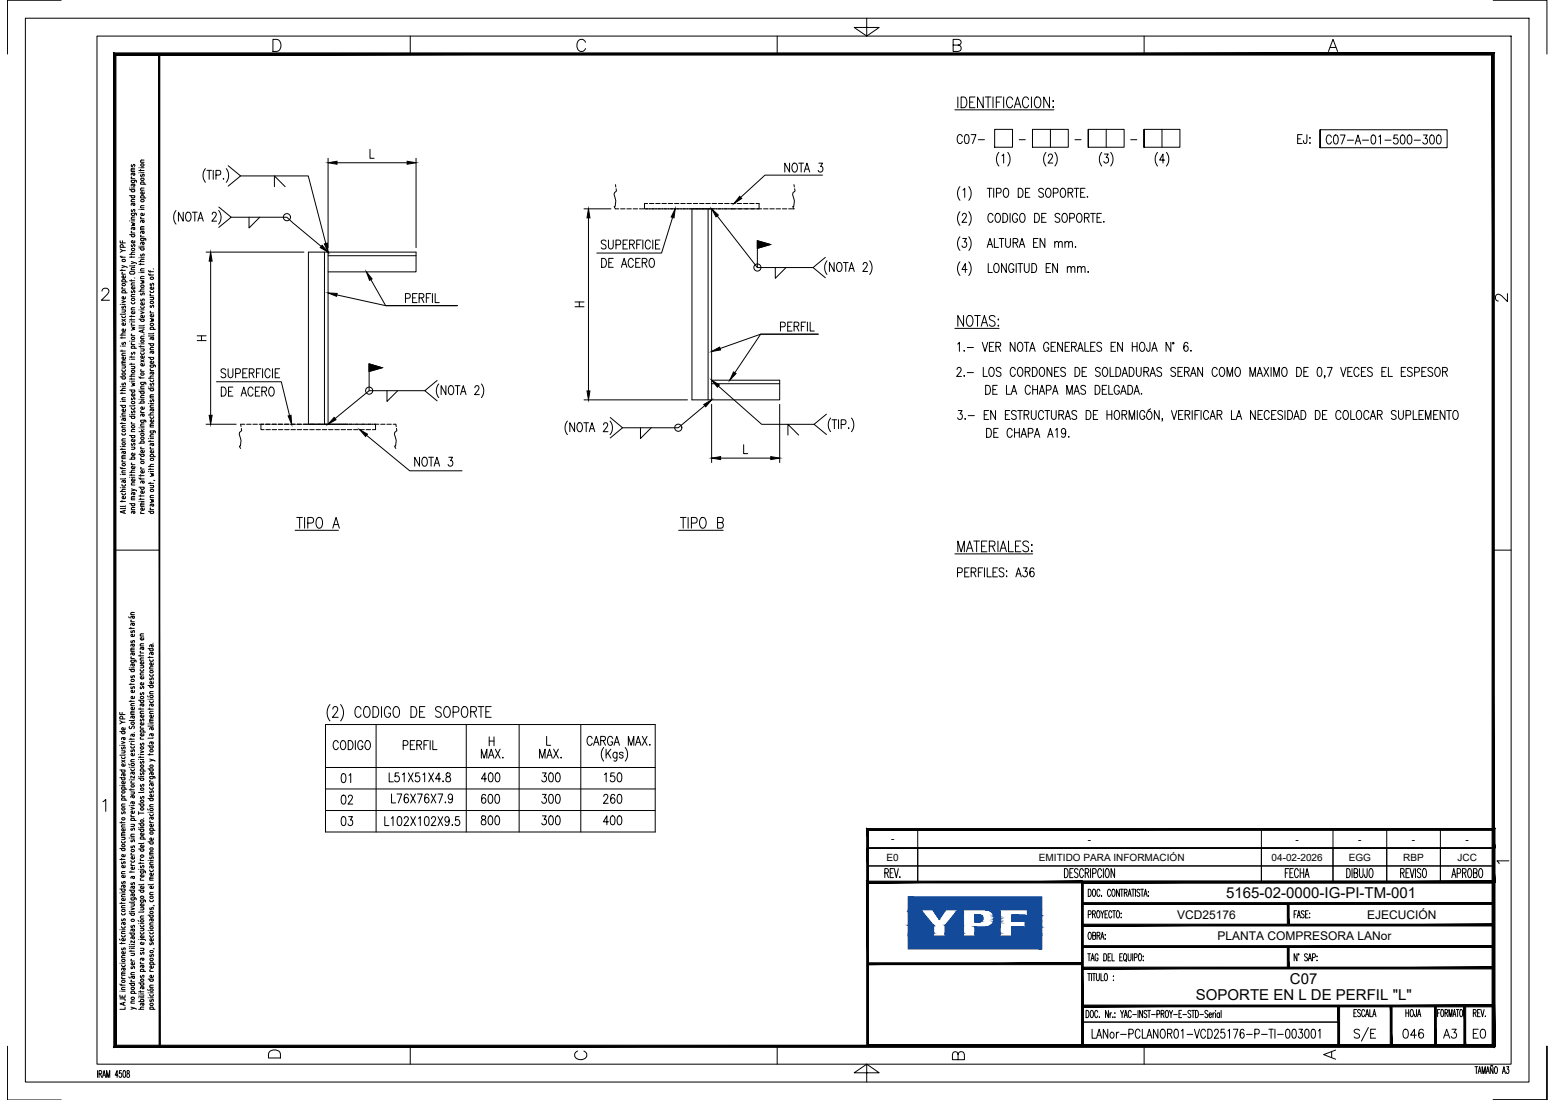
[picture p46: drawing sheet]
<svg xmlns="http://www.w3.org/2000/svg" width="420mm" height="297mm" viewBox="0 0 420 297" stroke-linecap="round" stroke-linejoin="round" font-family="sans-serif">
<defs><g id="words">
<g font-size="4.1">
<text x="331.3" y="242.5">5165-02-0000-IG-PI-TM-001</text>
<text x="348.6" y="265.8">C07</text>
<text x="323.1" y="270.2">SOPORTE EN L DE PERFIL &quot;L&quot;</text>
</g>
<g font-size="3.2">
<text x="318" y="248.1">VCD25176</text>
<text x="369.4" y="248.1">EJECUCIÓN</text>
<text x="329" y="253.9">PLANTA COMPRESORA LANor</text>
</g>
<g font-size="2.7">
<text x="240.7" y="227.5">-</text>
<text x="293.9" y="227.5">-</text>
<text x="350.1" y="227.5">-</text>
<text x="367" y="227.5">-</text>
<text x="381.5" y="227.5">-</text>
<text x="396" y="227.5">-</text>
<text x="239.5" y="232.4">E0</text>
<text x="280.7" y="232.4">EMITIDO PARA INFORMACIÓN</text>
<text x="343.6" y="232.4">04-02-2026</text>
<text x="364.4" y="232.4">EGG</text>
<text x="379.2" y="232.4">RBP</text>
<text x="393.8" y="232.4">JCC</text>
</g>
</g></defs>
<!-- layer: AESA-Textos-01 -->
<g fill="none" stroke="#000" stroke-width=".27">
<path d="M258 29.7h26.8M258.8 26.2v2.9M259.7 26.2h.8a1.69 1.69 0 0 1 0 2.9h-.8zM262 27.6h.9M263.4 26.2h-1.4v2.9h1.4M265.7 26.2v2.9l-1.6-2.9v2.9M266.2 26.2h1.6M267 26.2v2.9M268.3 26.2v2.9M269.2 27.6h.9M270.6 26.2h-1.4v2.9M271.2 26.2v2.9"/>
<path d="M273.6 26.9a.77 .77 0 0 0-.8-.7 .77 .77 0 0 0-.7 .7v1.5a.77 .77 0 0 0 .7 .7 .77 .77 0 0 0 .8-.7M274.1 29.1l.8-2.9 .9 2.9M274.4 28.1h1.1M277.9 26.9a.85 .85 0 0 0-1-.7 .85 .85 0 0 0-.6 1.1l.1 1.1a.77 .77 0 0 0 .7 .7 .77 .77 0 0 0 .8-.7M278.7 26.2v2.9M279.9 26.3l.2-.1a1.26 1.26 0 0 1 1.1 1.8 .91 .91 0 0 1-.8 1.1 .91 .91 0 0 1-.9-1.1v-.7zM283.6 26.2v2.9l-1.6-2.9v2.9M284.6 27.2v.2zM284.6 28.8v.3zM258 88.7h12M260.3 85.2v2.9l-1.5-2.9v2.9M261.6 85.3l.2-.1a1.25 1.25 0 0 1 1.1 1.8l-.1 .4a.77 .77 0 0 1-.8 .7 .77 .77 0 0 1-.8-.7l-.1-1.1z"/>
<path d="M263.3 85.2h1.6M264.1 85.2v2.9M265.1 88.1l.9-2.9 .9 2.9M265.4 87.1h1.1M268.9 85.6a.77 .77 0 0 0-1-.4 .77 .77 0 0 0-.5 1l1 .5a.74 .74 0 0 1 .5 .7 .74 .74 0 0 1-.6 .7h-.4l-.6-.4M269.7 86.2v.2zM269.7 87.8v.3zM80.2 139.7h1.5M81 139.7v2.9M82.3 139.7v2.9M85.8 139.9l.2-.2a1.26 1.26 0 0 1 1.1 1.8 .91 .91 0 0 1-.8 1.2 .91 .91 0 0 1-.9-1.2l.1-1.1zM183.8 139.7h1.6"/>
<path d="M184.6 139.7v2.9M185.9 139.7v2.9M189.5 139.9l.2-.2a1.36 1.36 0 0 1 1 2.2 .77 .77 0 0 1-1.2 .6l-.5-1 .1-1.1zM79.7 143.2h11.7M83.2 141.3h1a.79 .79 0 0 0 .6-.8 .79 .79 0 0 0-.6-.8h-1v2.9M89.9 142.6l.9-2.9 .9 2.9M90.3 141.7h1.1M183.4 143.2h12M186.8 141.3h1a.79 .79 0 0 0 .6-.8 .79 .79 0 0 0-.6-.8h-1v2.9M193.9 141.1h1a.7 .7 0 0 0 .5-.7 .7 .7 0 0 0-.5-.7h-1v2.9h1a.79 .79 0 0 0 .6-.7 .79 .79 0 0 0-.6-.8M258 149.6h21M258.8 149v-2.9l.9 2.9 .9-2.9v2.9"/>
<path d="M261.1 149l.9-2.9 .9 2.9M261.5 148h1.1M263.1 146.1h1.6M263.9 146.1v2.9M265.2 147.5h.9M266.7 146.1h-1.5v2.9h1.5M267.3 147.5h1a.7 .7 0 0 0 .6-.7 .7 .7 0 0 0-.6-.7h-1v2.9M268.1 147.5l.8 1.5M269.6 146.1v2.9M270.2 149l.9-2.9 .8 2.9M270.5 148h1.1M272.5 146.1v2.9h1.3"/>
<path d="M274.4 147.5h.9M275.8 146.1h-1.4v2.9h1.4M277.9 146.5a.82 .82 0 0 0-.9-.4 .82 .82 0 0 0-.6 .7l.2 .4 1.1 .6a.75 .75 0 0 1-.3 1.2h-.5l-.5-.4M278.8 147.1v.2zM278.8 148.7v.3zM89.2 190.3a3.6 3.6 0 0 0 0 4.4M89.9 191.5l.1-.4 .4-.3h.4l.4 .6-.3 .9-1.1 1.4h1.6M92 190.3a3.5 3.5 0 0 1 0 4.4M97.6 191.5a.77 .77 0 0 0-.8-.7 .77 .77 0 0 0-.8 .7l-.1 1.1a.85 .85 0 0 0 .6 1.1 .85 .85 0 0 0 1.1-.7M98.7 191l.2-.2a1.28 1.28 0 0 1 1.1 1.8 .91 .91 0 0 1-.9 1.1 .91 .91 0 0 1-.9-1.1l.1-1.1zM100.8 190.8h.7a1.7 1.7 0 0 1 0 2.9h-.7zM103.1 190.8v2.9"/>
<path d="M105.5 191.5a.77 .77 0 0 0-.8-.7 .77 .77 0 0 0-.7 .7l-.1 1.1a.86 .86 0 0 0 .8 1.1 .86 .86 0 0 0 .8-1.1h-.5M106.6 191l.2-.2a1.28 1.28 0 0 1 1.1 1.8 .91 .91 0 0 1-.8 1.1 .91 .91 0 0 1-.9-1.1l.1-1.1zM111 190.8h.8a1.7 1.7 0 0 1 0 2.9h-.8zM113.4 192.2h.9M114.8 190.8h-1.4v2.9h1.4M119.2 191.2a.77 .77 0 0 0-1-.4 .77 .77 0 0 0-.4 1l.3 .3a1.23 1.23 0 0 1 1.1 .8v.4a.91 .91 0 0 1-1.5 0M120.3 191l.3-.2a1.41 1.41 0 0 1 1 2.2 .86 .86 0 0 1-1.1 .7 .86 .86 0 0 1-.6-1.1l.1-1.1zM122.4 192.3h1a.78 .78 0 0 0 .6-.7 .78 .78 0 0 0-.6-.8h-1v2.9M125.1 191l.2-.2a1.28 1.28 0 0 1 1.1 1.8 .91 .91 0 0 1-.9 1.1 .91 .91 0 0 1-.8-1.1l.1-1.1zM127.2 192.2h1a.72 .72 0 0 0 .5-.7 .72 .72 0 0 0-.5-.7h-1v2.9M128 192.2l.7 1.5M129.2 190.8h1.5"/>
<path d="M130 190.8v2.9M131.3 192.2h.9M132.7 190.8h-1.4v2.9h1.4"/>
</g>
<!-- layer: AESA-Existente -->
<g fill="none" stroke="#000" stroke-width=".27">
<path d="M166.3 49.9l.1 .6M166.5 51l.1 .6-.6 .5-.1 .5 .5 1.6-.2 1.5h-.2l.3 .7h.9M167.7 56.4h1.2M169.4 56.4h1.2M171.1 56.4h1.2M172.8 56.4h1.2M174.5 56.4h24.6M175 55h-.9v1.4h.9M175.5 55h1.2M177.2 55h1.2M178.9 55h1.2M180.6 55h1.2"/>
<path d="M182.2 55h1.3M183.9 55h1.2M185.6 55h1.2M187.3 55h1.2M189 55h1.2M190.7 55h1.2M192.4 55h1.2M194.1 55h1.2M195.8 55h1.2M197.5 55h1.2M199.2 56.4h1.5M199.2 55h1.2"/>
<path d="M200.9 56.4h1.5M200.9 55h1.2M202.6 56.4h1.5M202.6 55h1.2M204.3 55h.8v1.4h-.8M204.6 56.4h1.2M206.3 56.4h1.2M208 56.4h1.2M209.7 56.4h1.2M211.4 56.4h1.2M214.5 49.9l.1 .6M214.7 51l.1 .6-.6 .5v.5l.5 1.6-.2 1.5h-.3l.3 .7h-1.4"/>
<path d="M65.2 115.7l.1 .6-.6 .5-.1 .5 .5 1.6-.1 1.5h-.3l.3 .7M66.2 114.6h-1.2l.1 .6M66.6 114.6h1.3M68.3 114.6h1.3M70 114.6h1.2M71.4 114.6h-.9v1.4h.9M71.7 114.6h1.3M71.8 116h1.2M73.4 114.6h1.3M73.5 116h1.2M75.1 114.6h1.3M75.2 116h1.2"/>
<path d="M76.8 114.6h1.3M76.9 116h1.2M78.5 114.6h1.3M78.6 116h1.2M80.2 114.6h1.3M80.3 116h1.2M81.9 114.6h1.3M82 116h1.2M83.6 114.6h1.8M83.7 114.6h1.2M83.7 116h1.2M85.4 114.6h17"/>
<path d="M85.4 116h1.2M87.1 116h1.2M88.8 116h1.2M90.5 116h1.2M92.2 116h1.2M93.9 116h1.2M95.5 116h1.3M97.2 116h1.2M98.9 116h1.2M101.5 114.6v1.4h-.9M102.8 114.6h1.3M104.5 114.6h1.2"/>
<path d="M106.2 114.6h.8l.1 .6M107.1 115.7l.1 .6-.5 .5-.1 .5 .5 1.6-.2 1.5h-.3l.4 .7"/>
</g>
<!-- layer: AESA-Soportes -->
<path d="M187 56.4h5.3v51.6h-5.3zM191.3 56.4v51.6M87.7 68.1v46.5M88.6 68.1v46.5h-5.3v-46.5h29.1v5.3h-23.8M88.6 69.1h23.8M192.3 102.7h18.4v5.3h-18.4M192.3 103.6h18.4" fill="none" stroke="#000" stroke-width=".27"/>
<!-- layer: AESA-Textos-02 -->
<g fill="none" stroke="#000" stroke-width=".27">
<path d="M260 36.9a.65 .65 0 0 0-1-.4 1.63 1.63 0 0 0 .2 2.3 .67 .67 0 0 0 .8-.6M260.8 36.5l.5-.1a1.58 1.58 0 0 1 0 2.4h-.2a1.8 1.8 0 0 1-.3-2.3zM262.4 36.4h1.3l-.9 2.4M264.4 37.7h1.6M350.6 37.5h.8M351.8 36.4h-1.2v2.4h1.2M353.1 36.4v1.8l-.2 .5h-.5l-.2-.7M353.9 37.2v.2zM353.9 38.5v.3zM359.7 37a.65 .65 0 0 0-1-.4 1.61 1.61 0 0 0 .2 2.3 .71 .71 0 0 0 .8-.6M360.6 36.6l.4-.1a1.6 1.6 0 0 1 0 2.4h-.2a1.8 1.8 0 0 1-.2-2.3zM362.1 36.5h1.3l-.9 2.4"/>
<path d="M364.1 37.9h1.6M366.2 38.9l.7-2.4 .8 2.4M366.5 38.1h.9M368.1 37.9h1.7M370.7 36.6l.5-.1a1.56 1.56 0 0 1 0 2.4h-.2a1.8 1.8 0 0 1-.3-2.3zM372.6 36.9l.4-.4v2.4M374.2 37.9h1.7M377.6 36.5h-.9l-.1 1a.75 .75 0 0 1 1 .1 .75 .75 0 0 1 0 1 .75 .75 0 0 1-1 .1l-.1-.3M378.6 36.6l.5-.1a1.6 1.6 0 0 1 0 2.4h-.2a1.8 1.8 0 0 1-.3-2.3zM380.5 36.6l.4-.1a1.6 1.6 0 0 1 0 2.4h-.2a1.8 1.8 0 0 1-.2-2.3zM382.1 37.9h1.7M384.6 36.5h1l-.5 .9a.71 .71 0 0 1 .6 1.1 .71 .71 0 0 1-1.3-.1"/>
<path d="M386.5 36.6l.5-.1a1.6 1.6 0 0 1 0 2.4h-.2a1.8 1.8 0 0 1-.3-2.3zM388.4 36.6l.5-.1a1.6 1.6 0 0 1 0 2.4h-.2a1.8 1.8 0 0 1-.3-2.3zM259.4 50.4a2.88 2.88 0 0 0 0 3.7M259.4 57.2a2.91 2.91 0 0 0 0 3.7M260 58.2l.4-.6h.4l.3 .5-.3 .8-.9 1.1h1.3M260.2 51.3l.5-.5v2.5M261.8 50.4a2.95 2.95 0 0 1 0 3.7M261.8 57.2a2.99 2.99 0 0 1 0 3.7M266.7 50.8h1.3M267.4 50.8v2.5M268.3 58.2a.71 .71 0 0 0-.9-.6 .71 .71 0 0 0-.5 1v.5a.71 .71 0 0 0 .5 .9 .71 .71 0 0 0 .9-.5M268.5 50.8v2.5"/>
<path d="M269.2 52.1h.9a.67 .67 0 0 0 .4-.6 .67 .67 0 0 0-.4-.7h-.9v2.5M269.2 57.7l.2-.1a1.32 1.32 0 0 1 1 1 1.32 1.32 0 0 1-.4 1.3l-.2 .1a1.29 1.29 0 0 1-1-.9 1.29 1.29 0 0 1 .4-1.4zM269.9 41.2a2.88 2.88 0 0 0 0 3.6M270.7 42.1l.5-.5v2.4M271 57.6a1.3 1.3 0 0 1 1.3 .8 1.3 1.3 0 0 1-.4 1.5l-.9 .1zM271.4 51l.2-.2a1.32 1.32 0 0 1 1 1 1.32 1.32 0 0 1-.4 1.4l-.2 .1a1.33 1.33 0 0 1-1-1 1.33 1.33 0 0 1 .4-1.3zM272.3 41.2a2.95 2.95 0 0 1 0 3.6M272.9 57.6v2.4M274.9 58.2a.64 .64 0 0 0-1-.5 1.58 1.58 0 0 0 .2 2.3 .71 .71 0 0 0 .8-.9h-.4M275.1 50.8a1.3 1.3 0 0 1 1.4 .9 1.3 1.3 0 0 1-.4 1.5l-1 .1zM275.9 57.7l.2-.1a1.32 1.32 0 0 1 1 1 1.32 1.32 0 0 1-.5 1.3l-.2 .1a1.3 1.3 0 0 1-1-.9 1.3 1.3 0 0 1 .5-1.4zM277.1 52h.7"/>
<path d="M278.3 50.8h-1.2v2.5h1.2M279.5 57.6a1.3 1.3 0 0 1 1.4 .8 1.3 1.3 0 0 1-.4 1.5l-1 .1zM281.5 58.8h.7M281.9 51.2a.63 .63 0 0 0-.8-.4 .63 .63 0 0 0-.3 .9l1 .5a.67 .67 0 0 1-.2 1.1 .67 .67 0 0 1-1-.4M282.6 41.2a2.95 2.95 0 0 0 0 3.6M282.7 57.6h-1.2v2.4h1.2M282.9 51l.1-.2a1.31 1.31 0 0 1 1.1 1 1.31 1.31 0 0 1-.5 1.4l-.2 .1a1.33 1.33 0 0 1-1-1 1.33 1.33 0 0 1 .5-1.3zM283.3 42.2l.3-.6h.4l.4 .5-.3 .8-.9 1.1h1.3M284.6 52.1h.9a.67 .67 0 0 0 .4-.6 .67 .67 0 0 0-.4-.7h-.9v2.5M285 41.2a2.95 2.95 0 0 1 0 3.6M286.4 58a.64 .64 0 0 0-.9-.4 .64 .64 0 0 0-.3 .8l1 .6 .2 .7a.76 .76 0 0 1-1.3 0M286.8 51l.2-.2a1.32 1.32 0 0 1 1 1 1.32 1.32 0 0 1-.4 1.4l-.2 .1a1.33 1.33 0 0 1-1-1 1.33 1.33 0 0 1 .4-1.3z"/>
<path d="M287.3 57.7l.2-.1a1.31 1.31 0 0 1 1 1 1.31 1.31 0 0 1-.5 1.3l-.2 .1a1.3 1.3 0 0 1-.9-.9 1.3 1.3 0 0 1 .4-1.4zM288.6 52l1.1-.1 .2-.4-.2-.5-1.1-.2v2.5M289 58.9h.9a.67 .67 0 0 0 .4-.6 .67 .67 0 0 0-.4-.7h-.9v2.4M289.2 52l.7 1.3M290.2 50.8h1.3M290.9 50.8v2.5M291.3 57.7l.1-.1a1.32 1.32 0 0 1 1 1 1.32 1.32 0 0 1-.4 1.3l-.2 .1a1.3 1.3 0 0 1-1-.9 1.3 1.3 0 0 1 .5-1.4zM292 52h.7M293 58.8l1.1-.1 .2-.4-.2-.6-1.1-.1v2.4M293.2 50.8h-1.2v2.5h1.2M293.6 58.8l.7 1.2M293.8 53.1v.2z"/>
<path d="M294.7 57.6h1.3M295.3 57.6v2.4M296.4 58.8h.7M297.6 57.6h-1.2v2.4h1.2M297.7 41.2a2.95 2.95 0 0 0 0 3.6M298.3 59.8v.2zM298.4 41.6h1l-.5 .9a.71 .71 0 0 1 .6 1.1 .71 .71 0 0 1-1.2 0M300.1 41.2a2.95 2.95 0 0 1 0 3.6M312.8 41.2a2.95 2.95 0 0 0 0 3.6M314.7 43.2h-1.4l.9-1.6v2.4M315.2 41.2a2.95 2.95 0 0 1 0 3.6M259.4 63.9a2.88 2.88 0 0 0 0 3.7"/>
<path d="M259.4 70.7a2.88 2.88 0 0 0 0 3.7M260.1 64.4h1l-.5 .9a.71 .71 0 0 1 .6 1.1 .71 .71 0 0 1-1.3 0M261.3 72.8h-1.4l.9-1.6v2.4M261.8 63.9a2.95 2.95 0 0 1 0 3.7M261.8 70.7a2.95 2.95 0 0 1 0 3.7M266.7 66.8l.8-2.4 .7 2.4M267 71.2v2.4h1.1M267 66h.9M268.7 64.4v2.4h1.1M268.9 71.3l.1-.1a1.32 1.32 0 0 1 1 .9 1.32 1.32 0 0 1-.4 1.4l-.2 .1a1.32 1.32 0 0 1-1-1 1.32 1.32 0 0 1 .5-1.3zM270 64.4h1.3M270.6 64.4v2.4"/>
<path d="M271.7 64.4v1.7a.65 .65 0 0 0 .7 .7 .65 .65 0 0 0 .6-.7v-1.7M271.9 71.2v2.4l-1.3-2.4v2.4M273.7 65.5l1.1-.1 .2-.3-.2-.6-1.1-.1v2.4M273.9 71.7a.66 .66 0 0 0-1-.4 1.6 1.6 0 0 0 .2 2.3 .73 .73 0 0 0 .8-.9h-.4M274.4 65.5l.6 1.3M274.6 71.2v2.4M275 71.2h1.3M275.4 66.8l.7-2.4 .8 2.4M275.7 66h.9M275.7 71.2v2.4M276.8 71.2v1.7a.65 .65 0 0 0 .6 .7 .65 .65 0 0 0 .7-.7v-1.7M278.8 71.2a1.3 1.3 0 0 1 1.3 .8 1.3 1.3 0 0 1-.4 1.5l-.9 .1z"/>
<path d="M279.3 65.5h.7M280.5 64.4h-1.2v2.4h1.2M282.3 64.4v2.4l-1.3-2.4v2.4M282.7 72.3h.7M283.9 71.2h-1.2v2.4h1.2M285 65.7l.5-.5 .4 .1 .1 1.5M285 65.2v1.6M285.7 71.2v2.4l-1.3-2.4v2.4M286 65.7l.5-.5 .4 .1 .1 1.5M287.7 65.7l.5-.5 .5 .1 .1 1.5M287.7 65.2v1.6M288.4 72.4l.5-.4 .4 .1 .1 1.5"/>
<path d="M288.4 72v1.6M288.8 65.7l.4-.5 .5 .1 .1 1.5M289.4 72.4l.5-.4 .4 .1 .1 1.5M290.6 66.6v.2zM291.1 72.4l.5-.4 .5 .1 .1 1.5M291.1 72v1.6M292.2 72.4l.4-.4 .5 .1 .1 1.5M294 73.3v.3zM258.6 99.8l.2-.5 .5-.1 .3 .2 .1 .5-1.2 1.7h1.3M258.8 92.9l.4-.5v2.5M260.5 94.6v.3zM261.3 93.8h1.7"/>
<path d="M265.4 92.4l.7 2.5 .8-2.5M265.7 99.2v2.4h1.1M267.3 93.6h.8M267.5 99.3l.2-.1a1.32 1.32 0 0 1 1 1 1.32 1.32 0 0 1-.4 1.3l-.2 .1a1.33 1.33 0 0 1-1-.9 1.33 1.33 0 0 1 .4-1.4zM268.5 92.4h-1.2v2.5h1.2M269.1 93.6l1.1-.1 .2-.4-.1-.4-.4-.3h-.8v2.5M269.7 93.6l.7 1.3M270.5 99.6a.68 .68 0 0 0-.8-.4 .68 .68 0 0 0-.5 .6l.2 .3 .9 .5 .2 .7a.73 .73 0 0 1-1.3 0M274.3 92.4v2.5l-1.3-2.5v2.5M274.3 99.8a.71 .71 0 0 0-.8-.6 .71 .71 0 0 0-.5 .9v.6a.71 .71 0 0 0 .5 .9 .71 .71 0 0 0 .8-.5M275.3 92.6l.1-.2a1.31 1.31 0 0 1 1 1 1.31 1.31 0 0 1-.4 1.3l-.2 .2a1.33 1.33 0 0 1-1-1 1.33 1.33 0 0 1 .5-1.3zM275.3 99.3l.1-.1a1.3 1.3 0 0 1 1.1 1 1.3 1.3 0 0 1-.5 1.3l-.2 .1a1.33 1.33 0 0 1-1-.9 1.33 1.33 0 0 1 .5-1.4z"/>
<path d="M276.7 92.4h1.3M277.4 92.4v2.5M278.2 94.9l.8-2.5 .7 2.5M278.5 94.1h.9M279 99.2a1.29 1.29 0 0 1 1.3 .8 1.29 1.29 0 0 1-.4 1.5l-.9 .1zM281.2 99.3l.1-.1a1.32 1.32 0 0 1 1 1 1.32 1.32 0 0 1-.4 1.3l-.2 .1a1.33 1.33 0 0 1-1-.9 1.33 1.33 0 0 1 .5-1.4zM283.4 93a.65 .65 0 0 0-1-.4 1.61 1.61 0 0 0 .1 2.3 .74 .74 0 0 0 .9-1h-.5M284 93.6h.8M284.2 99.2v2.4l-1.3-2.4v2.4M285.2 92.4h-1.2v2.5h1.2M286.1 99.2h-1.2v2.4h1.2M287.1 92.4v2.5l-1.3-2.5v2.5"/>
<path d="M287.8 93.6h.7M287.9 99.6a.64 .64 0 0 0-.8-.4 .64 .64 0 0 0-.4 .8l1 .6a.66 .66 0 0 1-.1 1 .66 .66 0 0 1-1-.3M289 92.4h-1.2v2.5h1.2M289.5 93.6l1.2-.1 .1-.4-.1-.5-1.2-.2v2.5M290.2 93.6l.6 1.3M290.5 99.2a1.29 1.29 0 0 1 1.3 .8 1.29 1.29 0 0 1-.4 1.5l-.9 .1zM291.2 94.9l.7-2.5 .8 2.5M291.5 94.1h.9M293.1 92.4v2.5h1.1M293.6 99.2h-1.2v2.4h1.2M294.7 93.6h.7M295.9 92.4h-1.2v2.5h1.2"/>
<path d="M297.3 99.6a.64 .64 0 0 0-.8-.4 .64 .64 0 0 0-.4 .8l1 .6a.66 .66 0 0 1-.1 1 .66 .66 0 0 1-1-.3M297.6 92.8a.68 .68 0 0 0-.7-.4 .68 .68 0 0 0-.5 .6l.1 .4 1 .4 .1 .7a.73 .73 0 0 1-1.2 0M298.2 99.3l.2-.1a1.32 1.32 0 0 1 1 1 1.32 1.32 0 0 1-.5 1.3l-.1 .1a1.32 1.32 0 0 1-1-.9 1.32 1.32 0 0 1 .4-1.4zM300 99.2v2.4h1.1M300.2 93.6h.8M301.4 92.4h-1.2v2.5h1.2M301.5 99.2a1.3 1.3 0 0 1 1.3 .8 1.3 1.3 0 0 1-.3 1.5l-1 .1zM303.3 92.4v2.5l-1.3-2.5v2.5M305.1 99.2a1.29 1.29 0 0 1 1.3 .8 1.29 1.29 0 0 1-.4 1.5l-.9 .1zM305.9 93.6h1.3M305.9 92.4v2.5M307 99.2v1.8a.65 .65 0 0 0 .7 .7 .65 .65 0 0 0 .6-.7v-1.8"/>
<path d="M307.2 92.4v2.5M308.3 92.6l.1-.2a1.33 1.33 0 0 1 1 1 1.33 1.33 0 0 1-.4 1.3l-.2 .2a1.33 1.33 0 0 1-1-1 1.33 1.33 0 0 1 .5-1.3zM310.7 92.4l-.1 2.2-.4 .3-.3-.3-.1-.5M311.2 94.9l.7-2.5 .8 2.5M311.5 94.1h.9M313.9 99.6a.68 .68 0 0 0-.8-.4 .68 .68 0 0 0-.5 .6l.2 .3 .9 .5 .2 .7a.73 .73 0 0 1-1.3 0M316.4 92.4v2.5l-1.3-2.5v2.5M316.9 92.5h.2v.3h-.2zM317.6 99.6a.64 .64 0 0 0-.8-.4 .64 .64 0 0 0-.4 .8l1.1 .6a.66 .66 0 0 1-.2 1 .66 .66 0 0 1-.9-.3M319.5 99.2h-1.2v2.4h1.2M321 92.8l-.1-.2-.5-.2a1.44 1.44 0 0 0 .1 2.5 .69 .69 0 0 0 .6-1 .69 .69 0 0 0-1.1-.2l-.2 .4M321.7 94.7h.2z"/>
<path d="M324.9 99.2v2.4l-1.3-2.4v2.4M328.9 99.8a.71 .71 0 0 0-.9-.6 .71 .71 0 0 0-.5 .9v.6a.71 .71 0 0 0 .5 .9 .71 .71 0 0 0 .9-.5M329.8 99.3l.2-.1a1.32 1.32 0 0 1 1 1 1.32 1.32 0 0 1-.5 1.3l-.1 .1a1.32 1.32 0 0 1-1-.9 1.32 1.32 0 0 1 .4-1.4zM334.1 99.3l.1-.1a1.3 1.3 0 0 1 1 1 1.3 1.3 0 0 1-.4 1.3l-.2 .1a1.33 1.33 0 0 1-1-.9 1.33 1.33 0 0 1 .5-1.4zM341.5 99.2l1.3 2.4M342.8 99.2l-1.3 2.4M343.5 99.2v2.4M346.7 99.3l.2-.1a1.32 1.32 0 0 1 1 1 1.32 1.32 0 0 1-.5 1.3l-.2 .1a1.33 1.33 0 0 1-1-.9 1.33 1.33 0 0 1 .5-1.4zM350.4 99.2a1.3 1.3 0 0 1 1.3 .8 1.3 1.3 0 0 1-.4 1.5l-.9 .1zM353.5 99.2h-1.2v2.4h1.2M356.2 99.3l.4-.1a1.6 1.6 0 0 1 0 2.4h-.2a1.8 1.8 0 0 1-.2-2.3zM358.6 99.2h1.3l-.9 2.4"/>
<path d="M362.2 99.2l.8 2.4 .7-2.4M365.4 99.2h-1.2v2.4h1.2M367.2 99.8a.65 .65 0 0 0-1-.5 1.61 1.61 0 0 0 .2 2.3 .71 .71 0 0 0 .8-.5M369.1 99.2h-1.2v2.4h1.2M370.8 99.6a.68 .68 0 0 0-.7-.4 .68 .68 0 0 0-.6 .6l.2 .3 .9 .5 .2 .7a.73 .73 0 0 1-1.3 0M374.6 99.2h-1.2v2.4h1.2M375.1 99.2v2.4h1.1M379.8 99.2h-1.2v2.4h1.2M381.6 99.6a.64 .64 0 0 0-.8-.4 .64 .64 0 0 0-.4 .8l1 .6a.66 .66 0 0 1-.1 1 .66 .66 0 0 1-1-.3M385.4 99.2h-1.2v2.4h1.2M387.1 99.6a.64 .64 0 0 0-.8-.4 .64 .64 0 0 0-.4 .8l1 .6a.66 .66 0 0 1-.1 1 .66 .66 0 0 1-1-.3M388 99.3l.2-.1a1.32 1.32 0 0 1 1 1 1.32 1.32 0 0 1-.4 1.3l-.2 .1a1.32 1.32 0 0 1-1-.9 1.32 1.32 0 0 1 .4-1.4z"/>
<path d="M258.9 110.9h1l-.5 .9a.72 .72 0 0 1 .6 1.1 .72 .72 0 0 1-1.3-.1M260.5 101.4v.2zM260.8 113v.3zM261.3 100.6h1.7M261.6 112.2h1.7M265.9 112h.8M266.3 104.1a1.3 1.3 0 0 1 1.3 .8 1.3 1.3 0 0 1-.3 1.5l-1 .1zM266.6 115.7a1.3 1.3 0 0 1 1.3 .8 1.3 1.3 0 0 1-.4 1.5l-.9 .1zM267.1 110.9h-1.2v2.4h1.2M268.3 105.2h.7M268.5 116.8h.8M269 110.9v2.4l-1.3-2.4v2.4"/>
<path d="M269.5 104.1h-1.2v2.4h1.2M269.7 115.7h-1.2v2.4h1.2M271.7 112h.7M271.9 104.1v2.4h1.1M272.8 110.9h-1.1v2.4h1.1M273.2 106.5l.8-2.4 .7 2.4M273.5 116.3a.71 .71 0 0 0-.9-.6 .71 .71 0 0 0-.5 .9v.6a.71 .71 0 0 0 .5 .9 .71 .71 0 0 0 .9-.6M273.5 105.7h.9M274.1 116.8h1.3M274.1 115.7v2.4M274.6 111.2a.64 .64 0 0 0-.8-.3 .64 .64 0 0 0-.4 .8l1 .5a.66 .66 0 0 1-.1 1 .66 .66 0 0 1-1-.3M275 110.9h1.3"/>
<path d="M275.4 115.7v2.4M275.6 110.9v2.4M275.9 118.1l.7-2.4 .8 2.4M276.2 117.3h.9M276.7 112l1.1-.1 .2-.4-.2-.5-1.1-.1v2.4M277 100.4l1.1-.1 .2-.4-.2-.6-1.1-.1v2.4M277.4 112l.6 1.3M277.7 100.4l.6 1.2M277.8 117h.9a.67 .67 0 0 0 .4-.7 .67 .67 0 0 0-.4-.6h-.9v2.4M278.4 104.6a.65 .65 0 0 0-1-.4 1.6 1.6 0 0 0 .2 2.3 .68 .68 0 0 0 .8-.6M278.7 110.9v1.7a.65 .65 0 0 0 .3 .6 .65 .65 0 0 0 .7-.1l.3-.5v-1.7M279 105.2h1.3"/>
<path d="M279 104.1v2.4M279.5 118.1l.7-2.4 .7 2.4M279.8 117.3h.9M280.3 104.1v2.4M280.8 106.5l.7-2.4 .8 2.4M281.1 105.7h.9M282 111.4a.65 .65 0 0 0-1.1-.4 1.63 1.63 0 0 0 .2 2.3 .71 .71 0 0 0 .9-.6M282.3 110.9h1.3M282.7 105.3h.8a.66 .66 0 0 0 .5-.6 .66 .66 0 0 0-.5-.6h-.8v2.4M283 110.9v2.4M283.1 118.1l.7-2.4 .7 2.4M283.4 117.3h.9"/>
<path d="M284.1 110.9v1.7a.66 .66 0 0 0 1 .5l.3-.5v-1.7M284.4 106.5l.7-2.4 .8 2.4M284.7 105.7h.9M284.9 100.4h.8M285.2 116.1l.4-.4v2.4M286.1 112l1.1-.1 .2-.4-.1-.4-.4-.2h-.8v2.4M286.8 112l.6 1.3M287.8 113.3l.7-2.4 .7 2.4M288 116.5l-.3 .6a.67 .67 0 0 1-.9-.7 .67 .67 0 0 1 .9-.6 1.78 1.78 0 0 1-.3 2.3l-.5-.1v-.2M288.1 112.5h.9M288.2 106.5v-2.4l.8 2.4 .7-2.4v2.4M288.8 117.9v.2z"/>
<path d="M290.2 106.5l.7-2.4 .8 2.4M290.5 105.7h.9M290.9 111.2a.68 .68 0 0 0-.7-.4 .68 .68 0 0 0-.6 .6l.2 .4 .9 .4 .2 .7a.76 .76 0 0 1-1.3 0M292.4 100.4h.7M293.3 104.4a.65 .65 0 0 0-.8-.3 .65 .65 0 0 0-.4 .8l1 .5a.6 .6 0 0 1 .2 .6 .6 .6 0 0 1-.4 .5l-.7-.1-.2-.3M293.5 110.9a1.29 1.29 0 0 1 1.3 .8 1.29 1.29 0 0 1-.4 1.4l-.9 .2zM295.4 112h.8M295.9 104.1a1.27 1.27 0 0 1 1.3 .6 1.27 1.27 0 0 1-.2 1.4l-.5 .4h-.6zM296.6 110.9h-1.2v2.4h1.2M297.8 105.2h.8M299 104.1h-1.2v2.4h1.2M299.1 112h1.3"/>
<path d="M299.1 110.9v2.4M299.6 104.1v2.4h1.1M300.4 110.9v2.4M301.4 111l.2-.1a1.3 1.3 0 0 1 1 .9 1.3 1.3 0 0 1-.4 1.3l-.2 .2a1.32 1.32 0 0 1-1-1 1.32 1.32 0 0 1 .4-1.3zM302.5 104.6a.72 .72 0 0 0-.9-.5 .72 .72 0 0 0-.5 .9v.6a.73 .73 0 0 0 .7 .9 .73 .73 0 0 0 .7-.9h-.5M302.8 106.5l.8-2.4 .7 2.4M303.1 105.7h.9M303.2 112l1.1-.1 .1-.4-.1-.5-1.1-.1v2.4M303.2 101.6l.7-2.4 .8 2.4M303.5 100.8h.9M303.8 112l.6 1.3M304.8 104.1a1.27 1.27 0 0 1 1.2 .6 1.27 1.27 0 0 1-.1 1.4l-.5 .4h-.6z"/>
<path d="M305.1 113.3v-2.4l.7 2.4 .8-2.4v2.4M306.4 106.5l.7-2.4 .8 2.4M306.7 105.7h.9M307.3 110.9v2.4M308.4 106.2v.3zM309.1 100.4l1.1-.1 .2-.4-.1-.5-.4-.2h-.8v2.4M309.3 111.4a.71 .71 0 0 0-.8-.5 .71 .71 0 0 0-.5 .9v.5a.72 .72 0 0 0 .6 1 .72 .72 0 0 0 .7-1h-.4M309.7 100.4l.7 1.2M310.2 111.2l.1-.1a1.11 1.11 0 0 1 1 1.1 1.11 1.11 0 0 1-1 1.1 1.36 1.36 0 0 1-.1-2.1zM310.7 101.6l.8-2.4 .7 2.4M310.9 110.4l-.7 .5M311 100.8h.9"/>
<path d="M313.2 110.9v2.4l-1.3-2.4v2.4M314.1 113.1h-.2h.2l-.2 .6M316.5 110.9l.7 2.4 .8-2.4M318.3 100.4h.7M318.5 112h.7M319.7 110.9h-1.2v2.4h1.2M320 100.4l1.1-.1 .2-.4-.1-.5-.3-.2h-.9v2.4M320.2 112l1.1-.1 .2-.4-.2-.5-1.1-.1v2.4M320.7 100.4l.6 1.2M320.8 112l.7 1.3M321.7 101.6l.7-2.4 .8 2.4M322 100.8h.9"/>
<path d="M322.1 110.9v2.4M322.9 112h.7M324.1 110.9h-1.2v2.4M324.5 110.9v2.4M326.6 111.4a.71 .71 0 0 0-.9-.5 .71 .71 0 0 0-.5 .9v.5a.71 .71 0 0 0 .5 1 .71 .71 0 0 0 .9-.6M326.9 113.3l.8-2.4 .7 2.4M327.2 112.5h.9M328.9 112l1.1-.1 .2-.4-.1-.4-.4-.2h-.8v2.4M329.5 112l.7 1.3M331.6 101.6v-2.4l.7 2.4 .7-2.4v2.4M332.7 110.9v2.4h1.1M334 113.3l.8-2.4 .7 2.4"/>
<path d="M334.3 112.5h.9M337.7 101.6v-2.4l.8 2.4 .7-2.4v2.4M339.2 110.9v2.4l-1.3-2.4v2.4M339.7 101.6l.7-2.4 .7 2.4M339.9 112h.8M339.9 100.8h1M341.1 110.9h-1.2v2.4h1.2M343 111.4a.71 .71 0 0 0-.9-.5 .71 .71 0 0 0-.5 .9v.5a.71 .71 0 0 0 .5 1 .71 .71 0 0 0 .9-.6M343.6 112h.7M344.2 101.6v-2.4l.7 2.4 .8-2.4v2.4M344.8 110.9h-1.2v2.4h1.2M346.6 111.2a.68 .68 0 0 0-.8-.4 .68 .68 0 0 0-.5 .6l.1 .4 1 .4 .2 .7a.76 .76 0 0 1-1.3 0"/>
<path d="M347.2 110.9v2.4M347.9 110.9a1.28 1.28 0 0 1 1.4 .8 1.28 1.28 0 0 1-.5 1.4l-.9 .2zM349.6 113.3l.7-2.4 .8 2.4M349.9 112.5h.9M351.5 110.9a1.28 1.28 0 0 1 1.3 .8 1.28 1.28 0 0 1-.4 1.4l-.9 .2zM352.3 100.4h.7M355.4 110.9a1.28 1.28 0 0 1 1.3 .8 1.28 1.28 0 0 1-.4 1.4l-.9 .2zM357.3 112h.8M358 101.5h-.2h.2l-.2 .6M358.5 110.9h-1.2v2.4h1.2M362.3 111.4a.71 .71 0 0 0-.9-.5 .71 .71 0 0 0-.5 .9v.5a.71 .71 0 0 0 .5 1 .71 .71 0 0 0 .9-.6M363.2 111l.2-.1a1.3 1.3 0 0 1 1 .9 1.3 1.3 0 0 1-.4 1.3l-.2 .2a1.3 1.3 0 0 1-1-1 1.3 1.3 0 0 1 .4-1.3z"/>
<path d="M364.2 100.4h.7M365 110.9v2.4h1.1M366.8 111l.2-.1a1.3 1.3 0 0 1 1 .9 1.3 1.3 0 0 1-.4 1.3l-.2 .2a1.32 1.32 0 0 1-1-1 1.32 1.32 0 0 1 .4-1.3zM367.9 100.4h.7M369.9 111.4a.71 .71 0 0 0-.9-.5 .71 .71 0 0 0-.5 .9v.5a.71 .71 0 0 0 .5 1 .71 .71 0 0 0 .9-.6M370.2 113.3l.8-2.4 .7 2.4M370.5 112.5h.9M372.2 112l1.1-.1 .2-.4-.2-.5-1.1-.1v2.4M372.8 112l.7 1.3M373.4 100.4h.7M377.2 111.2a.64 .64 0 0 0-.8-.3 .64 .64 0 0 0-.4 .8l1 .5a.66 .66 0 0 1-.1 1 .66 .66 0 0 1-1-.3M377.9 110.9v1.7a.64 .64 0 0 0 .3 .6 .64 .64 0 0 0 .7-.1l.3-.5v-1.7"/>
<path d="M378.6 100.4h.8M379.9 112.1l1.1-.1 .2-.3-.2-.7-1.1-.1v2.4M381.8 110.9v2.4h1.1M382.2 100.5h.9a.66 .66 0 0 0 .4-.6 .66 .66 0 0 0-.4-.7h-.9v2.4M383.4 112h.8M384.2 100.4h.7M384.6 110.9h-1.2v2.4h1.2M385.1 113.3v-2.4l.8 2.4 .7-2.4v2.4M387.4 112h.7M388.6 110.9h-1.2v2.4h1.2M389.8 100.4l1.1-.1 .2-.4-.1-.5-.4-.2h-.8v2.4M390.4 110.9v2.4l-1.3-2.4v2.4"/>
<path d="M390.4 100.4l.7 1.2M390.9 110.9h1.3M391.5 110.9v2.4M392.9 111l.2-.1a1.3 1.3 0 0 1 1 .9 1.3 1.3 0 0 1-.5 1.3l-.2 .2a1.32 1.32 0 0 1-1-1 1.32 1.32 0 0 1 .5-1.3zM258.7 154.6h.9a.67 .67 0 0 0 .4-.6 .67 .67 0 0 0-.4-.7h-.9v2.5M260.7 154.5h.7M261.9 153.3h-1.2v2.5h1.2M262.4 154.5l1.1-.1 .2-.4-.2-.5-1.1-.2v2.5M263.1 154.5l.6 1.3M264.4 154.5h.7M265.5 153.3h-1.1v2.5M266 153.3v2.5"/>
<path d="M266.7 153.3v2.5h1.1M268.3 154.5h.7M269.5 153.3h-1.2v2.5h1.2M271.3 153.7a.68 .68 0 0 0-.8-.4 .68 .68 0 0 0-.5 .6l.2 .4 .9 .4 .2 .7a.73 .73 0 0 1-1.3 0M272 154.1v.3zM272 155.5v.3zM274.5 155.8l.7-2.5 .7 2.5M274.8 155h.9M276.5 153.3h1l-.5 1a.71 .71 0 0 1 .6 1 .71 .71 0 0 1-1.3 0M279.4 153.7l-.1-.2-.5-.2a1.44 1.44 0 0 0 .1 2.5 .69 .69 0 0 0 .6-1 .69 .69 0 0 0-1.2-.2v.4M94.1 200a1.29 1.29 0 0 1 1.3 .8 1.29 1.29 0 0 1-.4 1.5l-.9 .1zM96 200v2.4"/>
<path d="M112.1 200h-1.2v2.4h1.2M115.8 200h-1.2v2.4M116.2 200v2.4M116.9 200v2.4h1.2M132.2 199v2.4M133.5 199v2.4M147.7 198.8v2.5h1.1M160 199.4a.65 .65 0 0 0-1-.4 1.6 1.6 0 0 0 .2 2.3 .68 .68 0 0 0 .8-.6M162.3 200l1.1-.1 .2-.4-.2-.5-1.1-.2v2.5M163 200l.6 1.3M165.5 199.4a.72 .72 0 0 0-.8-.5 .72 .72 0 0 0-.6 .9v.5a.73 .73 0 0 0 .7 1 .73 .73 0 0 0 .7-1h-.4M173.5 198.8l1.3 2.5"/>
<path d="M174.8 198.8l-1.3 2.5M91.4 200.6a.72 .72 0 0 0-.9-.6 .72 .72 0 0 0-.5 .9v.6a.72 .72 0 0 0 .5 .9 .72 .72 0 0 0 .9-.5M92.3 200.1l.2-.1a1.33 1.33 0 0 1 1 1 1.33 1.33 0 0 1-.4 1.3l-.2 .1a1.32 1.32 0 0 1-1-1 1.32 1.32 0 0 1 .4-1.3zM92.5 214.8l.4-.1a1.58 1.58 0 0 1 0 2.4h-.2a1.8 1.8 0 0 1-.2-2.3zM92.5 209l.4-.1a1.58 1.58 0 0 1 0 2.4h-.2a1.8 1.8 0 0 1-.2-2.3zM94.1 215.3l.4-.6 .5 .1 .2 .4-.2 .8-1 1.1h1.3M94.3 209.4l.5-.5v2.4M98 200.6a.71 .71 0 0 0-.8-.6 .71 .71 0 0 0-.5 .9v.6a.72 .72 0 0 0 .7 .9 .72 .72 0 0 0 .6-.9h-.4M99 200.1l.1-.1a1.31 1.31 0 0 1 1.1 1 1.31 1.31 0 0 1-.5 1.3l-.2 .1a1.32 1.32 0 0 1-1-1 1.32 1.32 0 0 1 .5-1.3zM105.2 208.7v2.4h1.1M105.8 214.4v2.4h1.1M107.3 214.4h1.2l-.9 2.4"/>
<path d="M107.7 208.7h-.9l-.1 1a.74 .74 0 0 1 1 .1 .74 .74 0 0 1 0 1 .74 .74 0 0 1-1 .1l-.1-.2M108.8 209.2l.4-.5v2.4M108.9 201.3h.9l.4-.5a.65 .65 0 0 0-.4-.8h-.9v2.4M110.3 214.7a.52 .52 0 0 0-.8-.2l-.2 .4a1.6 1.6 0 0 0 .4 1.9 .71 .71 0 0 0 .7-.8 .71 .71 0 0 0-.9-.6l-.3 .6M110.3 208.7l1.3 2.4M110.9 201.2h.7M111 214.4l1.2 2.4M111.6 208.7l-1.3 2.4M112.2 214.4l-1.2 2.4M112.6 201.2l1.1-.2 .2-.3-.2-.6-1.1-.1v2.4M112.8 214.4h1.3l-.9 2.4M113.3 208.7h-.9l-.2 1a.74 .74 0 0 1 1.1 .1 .74 .74 0 0 1 0 1 .74 .74 0 0 1-1.1 .1v-.2"/>
<path d="M113.3 201.2l.6 1.2M114.3 209.2l.4-.5v2.4M114.6 201.2h.7M115.8 214.7a.52 .52 0 0 0-.8-.2l-.2 .4a1.6 1.6 0 0 0 .5 1.9 .71 .71 0 0 0 .6-.8 .71 .71 0 0 0-.9-.6l-.3 .6M115.8 208.7l1.3 2.4M116.5 214.4l1.3 2.4M117.1 208.7l-1.3 2.4M117.8 214.4l-1.3 2.4M118.3 214.4h1.3l-.9 2.4M119.1 210.3h-1.4l.9-1.6v2.4M119.7 210.9v.2zM120.4 216.6v.2z"/>
<path d="M120.6 208.8v.7a.97 .97 0 0 1 1 .5 .97 .97 0 0 1 0 1 .77 .77 0 0 1-1.2-.5 .77 .77 0 0 1 1-.9l.2-.1a.51 .51 0 0 0-.3-.8zM122.3 215.2l-.3 .6a.68 .68 0 0 1-.9-.7 .68 .68 0 0 1 .9-.6 1.8 1.8 0 0 1-.3 2.3l-.4-.1-.1-.2M130.1 204.7v-2.4l.7 2.4 .8-2.4v2.4M131.2 214.8a.52 .52 0 0 0-.8-.2l-.2 .4a1.6 1.6 0 0 0 .5 1.9 .71 .71 0 0 0 .6-.8 .71 .71 0 0 0-.9-.6l-.3 .6M131.5 210.3h-1.4l.9-1.6v2.4M132 204.7l.7-2.4 .8 2.4M132.1 214.6l.5-.1a1.54 1.54 0 0 1 0 2.4h-.2a1.8 1.8 0 0 1-.3-2.3zM132.2 200.1h1.3M132.2 208.8l.5-.1a1.58 1.58 0 0 1 0 2.4h-.2a1.8 1.8 0 0 1-.3-2.3zM132.3 203.9h.9M133.8 202.3l1.3 2.4M134 214.6l.4-.1a1.42 1.42 0 0 1 .5 2l-.2 .3-.4 .1a1.8 1.8 0 0 1-.3-2.3z"/>
<path d="M134 208.8l.5-.1a1.58 1.58 0 0 1 0 2.4h-.2a1.8 1.8 0 0 1-.3-2.3zM135.1 202.3l-1.3 2.4M135.9 204.5v.2zM145.8 204.7v-2.4l.7 2.4 .8-2.4v2.4M146.6 214.5h1l-.6 .9a.71 .71 0 0 1 .6 1.1 .71 .71 0 0 1-1.2 0M146.6 208.7h1l-.6 .9a.71 .71 0 0 1 .6 1.1 .71 .71 0 0 1-1.2 0M147.7 204.7l.8-2.4 .7 2.4M148 203.9h.9M148.5 214.6l.5-.1a1.58 1.58 0 0 1 0 2.4h-.2a1.8 1.8 0 0 1-.3-2.3zM148.5 208.8l.5-.1a1.58 1.58 0 0 1 0 2.4h-.2a1.8 1.8 0 0 1-.3-2.3zM149.6 202.3l1.3 2.4M150.3 214.6l.5-.1a1.58 1.58 0 0 1 0 2.4h-.2a1.8 1.8 0 0 1-.3-2.3z"/>
<path d="M150.3 208.8l.5-.1a1.58 1.58 0 0 1 0 2.4h-.2a1.8 1.8 0 0 1-.3-2.3zM150.9 202.3l-1.3 2.4M151.5 204.6h.2zM160.4 201.3l.7-2.5 .8 2.5M160.7 200.5h.9M163.1 201.9a2.95 2.95 0 0 0 0 3.6M163.1 215.1l.4-.6 .6 .1 .2 .4-.3 .8-1 1.1h1.3M163.3 209.2l.5-.5v2.4M163.8 202.3v2.4M164.2 203.3l.9 1.4M165.1 202.3l-1.3 1.6M165.9 201.3l.7-2.5 .8 2.5"/>
<path d="M166 208.7h-.9l-.1 1a.74 .74 0 0 1 1 .1 .74 .74 0 0 1 0 1 .74 .74 0 0 1-1 .1l-.1-.2M166.1 214.8a.52 .52 0 0 0-.8-.2 1.52 1.52 0 0 0 .3 2.3 .71 .71 0 0 0 .6-.9 .71 .71 0 0 0-.9-.5l-.3 .6M166.2 200.5h.9M166.7 203.1l-.1 2.2-.3 .2-.4-.1M166.7 203.5l-.2-.3a.72 .72 0 0 0-.9 .7 .72 .72 0 0 0 .9 .7l.2-.2M167 214.6l.5-.1a1.58 1.58 0 0 1 0 2.4h-.2a1.8 1.8 0 0 1-.3-2.3zM167 208.8l.5-.1a1.58 1.58 0 0 1 0 2.4h-.2a1.8 1.8 0 0 1-.3-2.3zM168.4 203.5a.53 .53 0 0 0-.5-.4 .53 .53 0 0 0-.5 .4v.2l.9 .3 .1 .4a.52 .52 0 0 1-.5 .3 .52 .52 0 0 1-.5-.3M168.9 201.9a2.95 2.95 0 0 1 0 3.6M169.8 201.3v-2.5l.7 2.5 .8-2.5v2.5M171.7 201.3l.7-2.5 .8 2.5M172 200.5h.9"/>
<path d="M175.6 201v.3zM92.5 220.6l.4-.1a1.58 1.58 0 0 1 0 2.4h-.2a1.8 1.8 0 0 1-.2-2.3zM94.2 220.5h1l-.5 .9a.72 .72 0 0 1 .6 1.1 .72 .72 0 0 1-1.3 0M104 220.5v2.4h1.1M105.7 221l.5-.5v2.4M107.6 220.6l.4-.1a1.58 1.58 0 0 1 0 2.4h-.2a1.8 1.8 0 0 1-.2-2.3zM109.2 221.1l.4-.6 .6 .1 .1 .4-.3 .8-.9 1.1h1.3M111 220.5l1.3 2.4M112.3 220.5l-1.3 2.4M113.1 221l.5-.5v2.4M114.9 220.6l.5-.1a1.58 1.58 0 0 1 0 2.4h-.2a1.8 1.8 0 0 1-.3-2.3zM116.6 221.1l.4-.6 .5 .1 .2 .4-.3 .8-.9 1.1h1.3"/>
<path d="M118.3 220.5l1.3 2.4M119.6 220.5l-1.3 2.4M121.4 221.3a.67 .67 0 0 1-.7 .7 .72 .72 0 0 1-.5-.9 .72 .72 0 0 1 .9-.5 1.8 1.8 0 0 1-.3 2.3l-.4-.1-.1-.2M122.2 222.7v.2zM124.1 220.5h-1l-.1 1.1a.74 .74 0 0 1 1.1 0 .74 .74 0 0 1 0 1 .74 .74 0 0 1-1.1 .1v-.2M130.2 220.4v.7a.97 .97 0 0 1 .9 .5 .97 .97 0 0 1 0 1 .76 .76 0 0 1-1.1-.5 .76 .76 0 0 1 .9-.9l.2-.1a.51 .51 0 0 0-.2-.8zM132.1 220.4l.5-.1a1.54 1.54 0 0 1 0 2.4h-.2a1.78 1.78 0 0 1-.3-2.3zM134 220.4l.4-.1a1.54 1.54 0 0 1 0 2.4h-.1a1.78 1.78 0 0 1-.3-2.3zM146.6 220.3h1l-.6 .9a.71 .71 0 0 1 .6 1.1 .71 .71 0 0 1-1.2 0M148.5 220.4l.5-.1a1.58 1.58 0 0 1 0 2.4h-.2a1.78 1.78 0 0 1-.3-2.3zM150.3 220.4l.5-.1a1.58 1.58 0 0 1 0 2.4h-.2a1.78 1.78 0 0 1-.3-2.3zM164.4 221.9h-1.4l1-1.6v2.4"/>
<path d="M165.2 220.4l.4-.1a1.58 1.58 0 0 1 0 2.4h-.2a1.78 1.78 0 0 1-.2-2.3zM167 220.4l.5-.1a1.58 1.58 0 0 1 0 2.4h-.2a1.78 1.78 0 0 1-.3-2.3z"/>
</g>
<!-- layer: AESA-Simbologia -->
<g fill="none" stroke="#000" stroke-width=".27">
<path d="M268.8 34.9h4.8v4.9h-4.8zM275.4 37.7h1.6M279 34.9v4.9v-4.9h9.6v4.9h-9.6M283.8 34.9v4.9M290.4 37.7h1.7M294 34.9v4.9v-4.9h9.7v4.9h-9.7M298.9 34.9v4.9M305.5 37.7h1.7M309.1 34.9v4.9v-4.9h9.7v4.9h-9.7M314 34.9v4.9M356.7 35v4.9v-4.9h34.3v4.9h-34.3M87.9 195.7h89.1v29h-89.1z"/>
<path d="M101.6 195.7v29M126 195.7v29M140.3 195.7v29M156.9 195.7v29M87.9 213h89.1M87.9 207.2h89.1M87.9 218.9h89.1"/>
</g>
<!-- layer: AESA-Cotas -->
<g fill="#000" stroke="#000" stroke-width=".27">
<path d="M88.6 43.9l2.5-.4v.9zM110 43.5l2.4 .4-2.4 .5zM159 56.4l.4 2.4h-.8zM182.4 56.4l-.3 2.4-.7-.2zM192.3 56.4l1.8 1.7-.6 .5zM199.9 53l.5 .6-2 1.4zM56.9 68.1l.4 2.4h-.8zM87 66.2l1.6 1.9-2.1-1.2zM87.7 65.9l.7-.3 .2 2.5zM99 73.4l1.5 1.9-.7 .4zM204.6 65l3.6 1-3.6 1.1zM88.6 79.1l2.5 .1-.2 .8z"/>
<path d="M99.7 98.3l3.6 1-3.6 1zM192.3 94.9l2.1-1.2 .3 .8zM56.5 112.1h.8l-.4 2.5zM77.9 112.3l.7-.2 .2 2.5zM90.3 112.7l.5 .6-2.2 1.3zM97.2 116l2.1 1.2-.5 .7zM158.6 105.6h.8l-.4 2.4zM190.2 109.2l2.1-1.2-1.6 1.8zM192.3 102.7l2.1 1.3-.6 .5zM198.2 100.4l.7 .5-1.7 1.8zM192.3 123.7l2.4-.4v.8zM208.3 123.3l2.4 .4-2.4 .4z"/>
</g>
<g fill="none" stroke="#000" stroke-width=".27">
<path d="M47.6 56.8a2.95 2.95 0 0 0 0 3.7M49.5 57.3v2.4l-1.3-2.4v2.4M50.5 57.4l.2-.1a1.32 1.32 0 0 1 1 1 1.32 1.32 0 0 1-.5 1.3l-.1 .1a1.31 1.31 0 0 1-1-1 1.31 1.31 0 0 1 .4-1.3zM52 57.3h1.3M52.6 57.3v2.4M53.5 59.7l.7-2.4 .7 2.4M53.7 58.9h1M55.5 45.5a2.95 2.95 0 0 0 0 3.7M55.9 46h1.3M56.5 46v2.4M57.3 57.9l.2-.5 .6-.1 .3 .7-1.2 1.7h1.3M57.6 46v2.4"/>
<path d="M58.4 47.3h.8a.66 .66 0 0 0 .5-.7 .66 .66 0 0 0-.5-.6h-.8v2.4M59.1 56.8a2.88 2.88 0 0 1 0 3.7M59.1 55.9l3.4 2.8-3.4 2.7M60.4 48.2v.2zM61.1 45.5a2.95 2.95 0 0 1 0 3.7M61.7 44.8l3.3 2.7-3.3 2.8M62.5 58.7h15l9.3 7.8M65 47.5h18.3l4.7 18.3M67.3 58.7v2.9l2.9-2.9M74.1 50.4v-2.9l2.9 2.9M88.6 42.7v24.2M91.1 43.9h18.9"/>
<path d="M100 40.3v2.4h1.1M112.4 42.7v24.2M157.8 56.4h7.3M159 58.8v46.8M181.7 58.7l-2.9 9.6h-17.6M193.8 58.3l10.8 13.9h15.1M213.3 44.1v2.4l-1.3-2.4v2.4M214.4 44.2l.1-.1a1.29 1.29 0 0 1 1 .9 1.29 1.29 0 0 1-.4 1.3l-.2 .2a1.32 1.32 0 0 1-1-1 1.32 1.32 0 0 1 .5-1.3zM215.8 44.1h1.3M216.5 44.1v2.4M217.3 46.5l.7-2.4 .8 2.4M217.6 45.7h.9"/>
<path d="M221.3 44.1h1l-.6 .9a.71 .71 0 0 1 .6 1.1 .71 .71 0 0 1-1.2-.1M222.2 47.3h-15.5l-6.6 6M55.7 68.1h26.4M56.9 70.5v41.6M100.2 75.5l4 7h19.4h-19.4l-13.2-2.9M112.7 79.3h-1.2v2.4h1.2M116.4 79.3h-1.2v2.4M116.8 79.3v2.4M117.6 79.3v2.4h1.1M162.6 69.8a1.29 1.29 0 0 1 1.3 .8 1.29 1.29 0 0 1-.4 1.5l-.9 .1zM163.7 65.2a.69 .69 0 0 0-.7-.4 .69 .69 0 0 0-.5 .6l.1 .4 1 .4 .1 .7a.75 .75 0 0 1-1.2 0M164.4 64.8v1.8a.65 .65 0 0 0 .6 .6 .65 .65 0 0 0 .7-.6v-1.8"/>
<path d="M164.5 70.9h.7M165.7 69.8h-1.2v2.4h1.2M166.4 66.1l1.1-.1 .2-.4-.2-.7-1.1-.1v2.4M167.9 72.2l.7-2.4 .8 2.4M168.2 71.4h.9M168.4 66h.7M169.6 64.8h-1.2v2.4h1.2M170.1 66l1.1-.1 .2-.4-.2-.6-1.1-.1v2.4M170.8 66l.6 1.2M171.1 70.3a.65 .65 0 0 0-1-.4 1.58 1.58 0 0 0 .2 2.3 .68 .68 0 0 0 .8-.6M171.8 70.9h.7M172 66h.8"/>
<path d="M173 69.8h-1.2v2.4h1.2M173.2 64.8h-1.2v2.4M173.5 70.9l1.1-.1 .2-.3-.2-.6-1.1-.1v2.4M173.7 64.8v2.4M174.2 70.9l.6 1.3M175.7 65.4a.71 .71 0 0 0-.9-.6 .71 .71 0 0 0-.5 1v.5a.71 .71 0 0 0 .6 .9 .71 .71 0 0 0 .8-.5M175.7 69.9l.2-.1a1.32 1.32 0 0 1 1 1 1.32 1.32 0 0 1-.4 1.3l-.2 .1a1.3 1.3 0 0 1-1-1 1.3 1.3 0 0 1 .4-1.3zM176.4 64.8v2.4M177.1 66h.7M178.3 64.8h-1.2v2.4h1.2M204.6 65l3.6 1-3.6 1.1zM204.6 65v7.2"/>
<path d="M209.5 72.2v2.9l2.9-2.9M223 69.5l-3.3 2.7 3.3 2.8M223.5 70.4a2.95 2.95 0 0 0 0 3.7M225.4 70.9v2.4l-1.3-2.4v2.4M226.4 71l.2-.1a1.32 1.32 0 0 1 1 1 1.32 1.32 0 0 1-.5 1.3l-.2 .1a1.32 1.32 0 0 1-1-1 1.32 1.32 0 0 1 .5-1.3zM227.9 70.9h1.3M228.5 70.9v2.4M229.4 73.3l.7-2.4 .7 2.4M229.6 72.5h.9M233.2 71.5l.4-.6 .5 .1 .2 .4-.2 .8-1 1.1h1.3M235 70.4a2.88 2.88 0 0 1 0 3.7M53.3 92h2.4"/>
<path d="M53.3 90.7h2.4M54.4 90.7v1.3M61 99.9a.64 .64 0 0 0-.8-.3 .64 .64 0 0 0-.4 .8l1 .6a.66 .66 0 0 1-.1 1 .66 .66 0 0 1-1-.4M61.6 99.6v1.7a.65 .65 0 0 0 .7 .7 .65 .65 0 0 0 .6-.7v-1.7M66.8 99.6h-1.2v2.4h1.2M70.5 99.6h-1.2v2.4M71 99.6v2.4M73.6 99.6v2.4M75.6 99.6h-1.2v2.4h1.2M99.7 98.3l3.6 1-3.6 1zM99.7 98.3v7.2M109.6 80.5l1.1-.1 .1-.3v-.6l-.4-.2h-.8v2.4"/>
<path d="M111.5 80.4h.7M113.2 80.4l1.1-.1 .2-.3-.1-.5-.3-.2h-.9v2.4M113.9 80.4l.6 1.3M115.2 80.4h.7M155.4 82.8h2.4M155.4 81.5h2.4M156.5 81.5v1.3M194.6 94.1l10.9-3.9h15.6h-15.6l-7 10.5M210.9 88.3h.8a.66 .66 0 0 0 .5-.7 .66 .66 0 0 0-.5-.6h-.8v2.4M212.8 88.1h.8M214 87h-1.2v2.4h1.2M214.6 88.1l1.1-.1 .2-.3-.1-.5-.4-.2h-.8v2.4"/>
<path d="M215.2 88.1l.7 1.3M216.5 88.1h.7M217.7 87h-1.2v2.4M218.2 87v2.4M218.9 87v2.4h1.1M55.7 114.6h8.1M58.5 103.1h17.5l2.2 9.1M59.8 104.5a1.3 1.3 0 0 1 1.3 .8 1.3 1.3 0 0 1-.4 1.5l-.9 .2zM61.7 105.7h.8M62.9 104.5h-1.2v2.5h1.2M63.7 100.8h.8a.66 .66 0 0 0 .5-.6 .66 .66 0 0 0-.5-.6h-.8v2.4M65.2 107l.7-2.5 .7 2.5"/>
<path d="M65.4 106.2h.9M65.6 100.7h.7M67.4 100.7l1.1-.1 .1-.3v-.5l-.4-.2h-.8v2.4M68 100.7l.6 1.3M68.4 105.1a.71 .71 0 0 0-.9-.6 .71 .71 0 0 0-.5 1v.5a.71 .71 0 0 0 .5 1 .71 .71 0 0 0 .9-.6M69 105.7h.7M69.3 100.7h.7M70.2 104.5h-1.2v2.5h1.2M70.8 105.7l1.1-.1 .2-.4-.1-.4-.4-.3h-.8v2.5M71.4 105.7l.7 1.3M73 100.2a.65 .65 0 0 0-1-.5 1.61 1.61 0 0 0 .1 2.3 .71 .71 0 0 0 .9-.6M73 104.7l.2-.2a1.31 1.31 0 0 1 1 1 1.31 1.31 0 0 1-.5 1.3l-.2 .2a1.33 1.33 0 0 1-1-1 1.33 1.33 0 0 1 .5-1.3z"/>
<path d="M74.4 100.7h.7M99 117.5l11.7 9.6h14.1M104.6 105.5v2.9l2.9-2.9M114.8 105.5h-15.1l-9.2 7.5M118.1 102.8l-3.3 2.7 3.3 2.8M118.6 103.7a2.88 2.88 0 0 0 0 3.7M120.5 104.1v2.5l-1.3-2.5v2.5M121.5 104.3l.2-.2a1.32 1.32 0 0 1 1 1 1.32 1.32 0 0 1-.5 1.4l-.2 .1a1.32 1.32 0 0 1-1-1 1.32 1.32 0 0 1 .5-1.3zM123 104.1h1.3M123.6 104.1v2.5M124.4 106.6l.8-2.5 .7 2.5M124.7 105.8h.9"/>
<path d="M128.3 104.7l.4-.6 .5 .2 .2 .3-.3 .8-.9 1.2h1.3M130.1 103.7a2.95 2.95 0 0 1 0 3.7M153.3 113.7a2.95 2.95 0 0 0 0 3.7M155.3 114.2v2.4l-1.3-2.4v2.4M156.3 114.3l.1-.1a1.3 1.3 0 0 1 1 .9 1.3 1.3 0 0 1-.4 1.3l-.2 .2a1.32 1.32 0 0 1-1-1 1.32 1.32 0 0 1 .5-1.3zM157.7 114.2h1.3M157.8 108h28M158.4 114.2v2.4M159.2 116.6l.8-2.4 .7 2.4M159.5 115.8h.9M163.1 114.7l.3-.5h.4l.4 .4-.3 .8-.9 1.2h1.3M164.8 113.7a2.88 2.88 0 0 1 0 3.7"/>
<path d="M164.9 112.7l3.3 2.8-3.3 2.8M173.1 115.5v2.9l2.9-2.9M190.4 109.5l-7.1 6h-15.1M192.3 109.2v15.7M194.1 104.3l11.7 10.3h14.2M210.7 109.2v15.7M212.9 117.5v-2.9l2.9 2.9M223.3 111.8l-3.3 2.8 3.3 2.7M224.4 112.9a2.95 2.95 0 0 0 0 3.7M224.8 113.4h1.3M225.4 113.4v2.4M226.6 113.4v2.4"/>
<path d="M227.3 114.6h.8a.67 .67 0 0 0 .5-.6 .67 .67 0 0 0-.5-.6h-.8v2.4M229.3 115.5v.3zM230.1 112.9a2.95 2.95 0 0 1 0 3.7M113.3 123.5v2.4l-1.2-2.4v2.4M114.4 123.6l.1-.1a1.3 1.3 0 0 1 1.1 .9 1.3 1.3 0 0 1-.5 1.4l-.2 .1a1.32 1.32 0 0 1-1-1 1.32 1.32 0 0 1 .5-1.3zM115.8 123.5h1.3M116.5 123.5v2.4M117.3 125.9l.7-2.4 .8 2.4M117.6 125.1h.9M121.3 123.5h1l-.6 .9a.72 .72 0 0 1 .6 1.1 .72 .72 0 0 1-1.2-.1M194.7 123.7h13.6M200.9 120.1v2.4h1.1"/>
<circle cx="77.5" cy="58.6" r=".96"/>
<circle cx="204.6" cy="72.2" r=".96"/>
<circle cx="99.7" cy="105.5" r=".96"/>
<circle cx="183.3" cy="115.5" r=".96"/>
</g>
<!-- layer: 0 -->
<g fill="none" stroke="#000" stroke-width=".27">
<path d="M6.9 4.9h406.2v287.3h-406.2zM16.5 .1h-14.5v14.5M26.2 9.7h382.1v277.7h-382.1zM73.7 10.6h1.1a1.74 1.74 0 0 1 1.1 1.7 1.74 1.74 0 0 1-1.1 1.6h-1.1zM110.8 9.7v4.9M158.2 11.4a1.19 1.19 0 0 0-1.4-.8 1.19 1.19 0 0 0-.9 1.3 1.4 1.4 0 0 0 .3 1.5 1.4 1.4 0 0 0 1.5 .3l.5-.6M210 9.7v4.9M234.2 4.9v4.8l-3.4-2.3h6.8l-3.4 2.3M257.5 12.2l1.9-.2a.73 .73 0 0 0 0-1.2l-1.9-.2v3.3l1.9-.2a.86 .86 0 0 0 .3-.9 .86 .86 0 0 0-.8-.6M309.1 9.7v4.9M358.9 13.9l1.3-3.3 1.2 3.3M359.4 12.8h1.6"/>
<path d="M403.5 .1h14.5v14.5M35 52.8h1.4v.5l-.8 .1-.1-.6M35 51.2h1.4v.5l-.8 .1-.1-.6M35 50.8h.1M35 59.7h.1M35.5 50.8h.9M35.5 45.9h.9M35.5 59.7h.9M35.6 56.6v.5l.5-.5h.3l-.1 .5M35.6 44.5v.5l.5-.6 .3 .1-.1 .5M35.6 47.8h-.1v.4h.9M35.7 53.9h.7"/>
<path d="M35.7 45.4h.7M35.7 53.9l-.2 .1v.5h.9M35.7 45.4l-.2 .3v.6h.9M35.9 49.7l.1 .6h.4v-.6h-.7l-.2 .1v.5M35.9 46.8l.1 .5h.4v-.5l-.7-.1-.2 .2v.4M35.9 54.9v.4M35.9 55.3l.3 .2 .2-.2M36.4 58.6l-.8 .1-.1 .2v.3h.9M36.4 57.6l-.1 .5h-.7l-.1-.2v-.3h1.1l.2 .1 .1 .4M36.4 55.3v-.4h-.7l-.2 .1v.4M36.4 48.7l-.1 .5-.6 .1-.2-.3v-.3h1.1M36.6 48.7l.3 .2"/>
<path d="M36.9 48.9v.3M37.5 56.6h.1M37.5 46.6h.1M37.5 46h1.4M37.5 45.3h.1M38 55.8v.3h.9M38 53.1v.4h1.4M38 51v.4h.9M38 49.4v.3h1.4M38 43.5v.3h.9M38 45.7v.5M38 59.8v.2"/>
<path d="M38 56.6h.9M38 46.6h.9M38 45.3h.9M38 59.8l.3-.3h.6v.4M38 47.5l.1 .1h.3M38.1 54l.5-.1 .3 .3-.1 .2-.5 .1-.2-.2zM38.1 48.2l.5-.1 .3 .3-.1 .3h-.5l-.2-.1zM38.1 44.4l.7-.1 .1 .4-.7 .1zM38.1 47.1l-.1 .4M38.1 58.6h-.1v.5h.9M38.3 52.9h.4M38.3 49.2h.4"/>
<path d="M38.3 52.8l-.3 .3M38.3 49.1l-.3 .3M38.3 57.6h.2v.6M38.3 57.6l-.2 .1v.3l.6 .2M38.4 47.6l.4-.5 .1 .6M38.5 59.5v.4M38.5 59.9l.2 .2 .2-.2M38.7 52.8l.2 .2v.5M38.7 49.1l.2 .2v.4M38.9 55.5h-.6l-.3 .3M38.9 50.8h-.6l-.3 .2M38.9 43.2h-.6l-.3 .3"/>
<path d="M38.9 51.8v.4M38.9 57.6v.4M38.9 58l-.2 .2M38.9 52.2l-.2 .2h-.5l-.2-.3 .2-.3h.3v.6M27.6 78.6l.3-.6 .9-.2a.81 .81 0 0 1 .5 1.3l-1.9 2h2.2M32.5 67.2l.7 .5-.7 .4M32.5 65v.6h1.4M32.5 73h1.4M32.5 69.1l.3 .4M32.8 69.5h1.1M32.9 71.7l1.5 .4v.2M32.9 69.2v.4"/>
<path d="M32.9 72.7v.5M33 76.7l.6-.2 .3 .4-.2 .2-.4 .1-.3-.2zM33 70.2l.6-.2 .3 .3-.2 .3h-.4l-.3-.1zM33.1 77.6h-.2v.4h1M33.1 73.6h-.2v.4h1M33.1 65v.6M33.2 67.7h.7M33.3 74.5h.1v.6M33.3 66.4v.4M33.3 74.5l-.3 .1v.3l.6 .2M33.3 66.4l-.2-.3h-.4l-.2 .7h1.4M33.9 74.5v.4"/>
<path d="M33.9 75.8v.3M33.9 78.7v.4M33.9 72l-1 .3M33.9 74.8l-.3 .3M33.9 78.7l-.1-.2h-.7l-.2 .6h1.5M33.9 75.8l-.1-.3h-.7l-.2 .6h1.5M35 63.4h1.4v.4l-.8 .1-.1-.5M35 75.8h1.4M35 69.4h1.4M35 68.7h1.4M35.1 73.5l.9-.2 .4 .4-.2 .3h-.8l-.3-.2zM35.5 72.5v.3h.9"/>
<path d="M35.5 70.6l1.4 .5v.1M35.5 60.1l.9 .2-.6 .2 .6 .3-.9 .2M35.5 61.7v.3M35.5 69.1v.5M35.5 75.5v.5M35.6 78.5l-.1 .5h.3M35.6 66.1l-.1 .4h.3M35.6 62.5h-.1v.4h.9M35.8 67.1h.3M35.8 67l-.3 .3 .3 .4 .6-.2v-.3l-.3-.2M35.8 79l.5-.5v.6M35.9 61.4l.1 .6h.4v-.6l-.8 .1-.1 .2"/>
<path d="M36 66.1l-.2 .4M36 66.1h.4l-.1 .5M36.3 75.1h.1M36.4 79.5h-.8l-.1 .3v.3h.9M36.4 77.4v.4l-.2 .2h-.6l-.1-.4 .4-.2v.6M36.4 76.4h-.8l-.1 .3v.3h.9M36.4 72.2l-.8 .1-.1 .2M36.4 68.1h-.8l-.1 .6M36.4 65v.4l-.2 .2-.6-.1-.1-.4 .4-.1v.6M36.4 70.9l-.9 .3M36.4 71.6l-.1 .2h-1.3M37.5 66.9h1.4l-.1 .6h-.5l-.3-.2"/>
<path d="M37.5 78.6h1.4M37.5 73.6h.1M37.5 71.4h1.4M37.5 70.6h1.4M37.5 69.6h.1M37.5 66.5h.1M38 75.7l.9 .2-.6 .2 .6 .3-.9 .2M38 74.9v.3h.9M38 72.8v.4h.9M38 61.4v.6h.9M38 62.7v.3M38 65.7v.3"/>
<path d="M38 66.9v.4M38 70.3v.3M38 71.1v.4M38 78.3v.3M38 73.6h.9M38 69.6h.9M38 66.5h.9M38 61.6h.9M38 65.7l.3-.3 .6 .1v.3M38 64.7l.3 .3h.5l.1-.3M38 62.7l.3-.2h.6v.4M38.1 77.1l.5-.1 .3 .3-.1 .3h-.5l-.2-.1z"/>
<path d="M38.1 79.2v.5l.6-.6 .2 .1v.5M38.1 68.6l-.1 .5h.4M38.1 63.5h-.1v.5h.9M38.4 69.1l.4-.5 .1 .5M38.5 65.5v.5l.4-.2M38.5 62.5v.5l.4-.2M38.9 61.2l-.6-.1-.3 .3M38.9 64.4v.4M38.9 78h-.6l-.3 .3M38.9 74.6h-.6l-.3 .3M38.9 72.6l-.6-.1-.3 .3M38.9 70h-.6l-.3 .3"/>
<path d="M39.1 64.4h-1.1v.4M39.1 64.4l.3 .1v.4M40.1 74l.3 .3h1.1M40.1 73.1l.3 .3h1.1M40.6 73.1v.4M40.6 74v.4M40.6 78.6v.1M40.6 78.7l.2 .3M40.6 75l.6-.2 .3 .3-.1 .3h-.5l-.3-.1zM40.7 76.6v.5l.5-.6 .3 .2M40.7 79.4h-.1v.5h.9M40.8 79h.4"/>
<path d="M40.9 77.5h.1v.6M40.9 77.5l-.3 .2 .1 .4h.6l.2-.2M41.4 72.6h.1M41.5 78.6l-.3 .4M41.5 77.5v.4M41.5 76.6l-.1 .5M407.3 79.3v2.1l-1.5-1.5a1 1 0 0 0-1.6-.2l-.1 1 .3 .4 .4 .2M32.5 91.2h1.4M32.5 90.5h1.4M32.5 82.2h.1M32.5 94.8h1.4M32.5 93.5h.1"/>
<path d="M32.9 85.3l.2 .4 .5 .1 .3-.5M32.9 83.7h1l-.1 .5-.9 .1M32.9 81.2l1 .3-1 .3M32.9 90.9v.5M32.9 86.2l1 .6M32.9 82.2h1M33 99.8l.2 .5 .6-.1 .1-.4M33 98.8h.9v.3M33 93.5h.9M33 94.5v.4M33 97.9h.9M33 92.5l.1 .5 .5-.6 .2 .1v.5"/>
<path d="M33 82.7l.1 .5 .5-.5h.2v.5M33.3 88.9h.1v.6M33.3 88.8l-.3 .4 .3 .3 .5-.1 .1-.5M33.9 80.1v.4M33.9 80.5l-.3 .2h-.5l-.1-.3 .1-.3h.3v.6M33.9 99.1l-.1 .2-.8 .1M33.9 97.5h-.8l-.1 .2v.6h.9M33.9 96.4v.4l-.2 .2h-.6l-.1-.4 .4-.2v.6M33.9 95.4h-.8l-.1 .2v.4h.9M33.9 89.9h-.8l-.2 .6M33.9 87.2v.4l-.2 .2h-.6l-.1-.4 .4-.2v.6M33.9 86.2l-1 .6"/>
<path d="M33.9 84.7l-.2 .2h-1.2M35 98.3h1.4M35 97h.1M35 96.4h1.4M35 92.1h.1M35 86.9h.1M35 86.3h1.4M35 85.5h1.4M35.5 98.9h.9v.4l-.1 .2h-.8M35.5 88.3l.9 .2-.6 .2 .6 .2-.9 .3M35.5 81.6v.2M35.5 85.2v.4"/>
<path d="M35.5 86v.5M35.5 96.1v.5M35.5 98.1v.4M35.5 97h.9M35.5 92.1h.9M35.5 86.9h.9M35.5 81.8l.3 .2M35.5 95.5l.1 .2 .2-.1M35.5 91.2l.8-.1 .1 .4-.8 .1zM35.6 95.1l-.1 .4M35.6 92.6h-.1v.4h.9M35.6 90.2h-.1v.4h.9"/>
<path d="M35.6 87.4h-.1v.4h.9M35.8 93.5h.3M35.8 82h.3M35.8 93.4l-.3 .2v.5h1.4M35.8 80.6h.3M35.8 80.5l-.3 .2v.3l.6 .2 .3-.3-.3-.4M35.8 95.6l.5-.5v.6M36.1 93.4l.3 .2v.5M36.4 81.8l-.3 .2M36.4 84.1v.4l-.2 .2h-.6l-.1-.4 .4-.2v.6M36.4 83.1h-.8l-.1 .2v.4h.9M36.4 81.6v.2"/>
<path d="M37.5 86.2h1.4v.5l-.2 .1M37.5 93.6h1.4M37.5 92.9h.1M37.5 88.6h1.3M37.5 88h1.3M37.5 83.7h.1M38 95.2l.2 .4 .5 .1M38 94.2h.9v.3M38 86.2l.2 .6h.5M38 84.1l.9 .3-.9 .3M38 82.8l.2 .4h.5M38 93.3v.5"/>
<path d="M38 97.2l.9 .6M38 94.8h.7M38 92.9h.9M38 83.7h.9M38.1 92l.5-.2 .3 .3-.1 .3h-.5l-.2-.1zM38.1 80.8l.1 .5 .5-.6 .2 .1v.5M38.2 99.8h-.2v.5h.9M38.3 98.2h.2v.6M38.3 85.2h.2v.6M38.3 98.2l-.3 .3 .3 .3 .6-.1v-.5M38.3 85.1l-.3 .3 .3 .4 .6-.1v-.5M38.5 89.2v.6"/>
<path d="M38.9 90.3h.1M38.9 94.5l-.2 .3M38.9 96.1l.1 .4-.3 .2h-.5l-.1-.4 .4-.2v.6M38.9 95.2l-.2 .5M38.9 90.8h-.7l-.2 .3v.3h.9M38.9 89l-1.4 .5 1.4 .4M38.9 82.8l-.2 .4M38.9 81.8l.1 .3-.3 .2h-.5l-.1-.4 .4-.1v.5M38.9 97.2l-.9 .6M39 88.4l-.2 .2M39 87.8l-.2 .2M40.1 96.5h1.4v.4l-.3 .2"/>
<path d="M40.1 92.8h1.4v.3M40.6 80.3h.9v.5l-.3 .1M40.6 80.9h.6M40.6 96.5l.1 .5 .5 .1M40.6 86l.9 .2-.6 .2 .6 .2-.9 .3M40.6 92.8v.3M40.6 93.1l.3 .3M40.7 82.5l-.1 .4h.3M40.7 99.6h-.1v.5h.9M40.7 84.1h-.1v.4h.9M40.9 94.9h.6v.3M40.9 91.2h.6v.3"/>
<path d="M40.9 93.4h.3M40.9 94.9l-.3 .1v.4M40.9 91.2l-.3 .1v.4M40.9 84.9h.1v.6M40.9 87.3h.3M40.9 81.4h.3M40.9 87.3l-.3 .3 .3 .3 .6-.1v-.3l-.3-.2M40.9 84.9l-.3 .2 .1 .4h.6l.2-.2M40.9 81.4l-.3 .3 .3 .3 .6-.2v-.3l-.3-.1M41 98.1v-.6l-.3 .1-.1 .4 .7 .1M41 94.9l.1 .5 .4-.2M41 91.2l.1 .5 .4-.2"/>
<path d="M41.1 82.5l-.2 .4M41.1 82.5l.3-.1 .1 .2M41.2 88.4h-.5l-.1 .5h1.4M41.2 88.3l.3 .2v.4M41.5 93.1l-.3 .3M41.5 98.6v.4l-.3 .2M41.5 93.8l-.8 .1-.1 .2v.3h.9M41.5 84.9v.4M41.5 97.5v.4M41.5 82.6l-.1 .4M41.5 90.6l-.1 .1h-1.3M41.5 90l-.1 .1h-1.3"/>
<path d="M41.5 97.9l-.2 .2M42 99.1l-.2-.5h-1.2l.1 .5 .5 .1M32.5 109.5h1.4v.4l-.8 .1-.1-.5M32.5 101.8h1.4v.4l-.8 .1-.1-.5M32.5 108.4h.1M32.5 114.3h1.4M32.5 112.6h.1M32.5 106.2h1.4M32.5 105.5h1.4M32.5 104.4h.1M33 117l.1 .4 .5 .1 .3-.5M33 108.4h.9"/>
<path d="M33 105.1v.4M33 105.9v.4M33 114.1v.4M33 112.6h.9M33 104.4h.9M33 103.8l.2 .2 .6-.6v.6M33 100.8l.6-.1 .3 .3-.2 .3h-.4l-.3-.1zM33 119.7l.7-.1 .1 .4-.7 .1zM33 116.1l.7-.1 .1 .4-.7 .1zM33 103.5v.3M33.3 110.5h.1v.6M33.3 110.5l-.3 .3 .3 .3 .5-.1 .1-.5"/>
<path d="M33.4 113l.1 .5h.3l.1-.5-.8 .1-.1 .4M33.9 118.5h-.8l-.1 .3v.3h.9M33.9 114.9l-.8 .1-.1 .2v.3h.9M33.9 111.5l-.8 .1-.1 .2v.3h.9M33.9 107.4h-.8l-.1 .3v.3h.9M33.9 104.9h-.8l-.1 .2M35 117.6h1.4v.5l-.8 .1-.1-.6M35 112.4h1.4v.5l-.8 .1-.1-.6M35 105.3h1.4v.5l-.8 .1-.1-.6M35 112h.1M35 102.9h.1M35 102.3h1.4"/>
<path d="M35 101.6h1.4M35.5 110.1l.1 .4h.6l.2-.4M35.5 103.4l.9 .2-.6 .2 .6 .2-.9 .3M35.5 102.1v.4M35.5 102.9h.9M35.5 112h.9M35.5 108.6l.6-.2 .3 .3-.1 .3h-.5l-.3-.1zM35.5 100.1l.6-.1 .3 .3-.1 .2-.5 .1-.3-.2zM35.6 119.8l-.1 .3M35.6 111l-.1 .3M35.6 107.5l-.1 .4h.3M35.6 114.1h-.1v.4h.9"/>
<path d="M35.8 114.9h.3M35.8 114.9l-.3 .2v.3l.6 .1 .3-.3-.3-.3M36.4 106.3v.4l-.2 .2h-.6l-.1-.4 .4-.2v.6M36.4 101h-.8l-.1 .6M36.4 111.1l-.3-.1-.3 .5-.3-.2M36.4 107.6l-.3-.2-.3 .5M36.4 109.4l-.1 .2h-1.3M36.4 116h-.8l-.1 .3v.3h.9M36.4 118.6v.4M36.4 119.9v.4M36.4 111.1v.4M36.4 107.6v.4"/>
<path d="M36.4 119.9l-.2-.2-.4 .6-.3-.2M36.4 119l-.2 .2h-.6l-.1-.3 .1-.2 .4-.1v.6M37.5 101.7l.4 .4h1M37.5 105.8h1.4v.3M37.5 116.6h1.4M37.5 115.5h.1M37.5 107.8h.1M37.5 105.3h.1M38 101.8v.4M38 105.8v.3M38 112.1v.3M38 115.5h.9"/>
<path d="M38 107.8h.9M38 105.3h.9M38 106.1l.2 .2h.5M38.1 117.1l.5-.1 .3 .3-.1 .3h-.5l-.2-.1zM38.1 100.8l.5-.1 .3 .3-.1 .3h-.5l-.2-.1zM38.2 110.9h-.2v.5h.9M38.2 116l.3 .6M38.3 118.1h.3M38.3 118l-.3 .3 .3 .3 .6-.1v-.3l-.3-.2M38.5 111.8l.1 .6h.3v-.6l-.7 .1-.2 .2M38.7 119.1h-.5l-.2 .6M38.7 108.3h-.5l-.2 .6"/>
<path d="M38.7 119.1l.2 .1v.5h-1.4M38.7 108.3l.2 .1v.5h-1.4M38.9 106.1l-.2 .2M38.9 114.5h-.7l-.2 .3v.3h.9M38.9 113.5v.4l-.2 .2M38.9 109.9l.1 .4-.3 .2h-.5l-.1-.5 .4-.1v.6M38.9 106.8h-.7l-.2 .3v.3h.9M38.9 104.3h-.7l-.2 .2v.4h.9M38.9 103.2v.5l-.2 .1M38.9 116l-.6 .3M39.1 113.5h-1.1l.2 .5 .5 .1M39.1 103.2h-1.1l.2 .6h.5"/>
<path d="M39.1 113.5l.3 .1v.4M39.1 103.2l.3 .2v.4M40.1 105h1.4v.4l-.3 .1M40.1 119.2h1.4M40.1 118.4h.1M40.1 112.1h1.4M40.1 109h.1M40.1 104.5h.1M40.1 102.1h1.4M40.6 112.5l.1 .4 .5 .1M40.6 106.8v.7h.9M40.6 105l.1 .5h.5"/>
<path d="M40.6 102.6l.1 .4h.5M40.6 100.8v.2M40.6 110.7v.2M40.6 118.9v.4M40.6 118.4h.9M40.6 114.9h.9M40.6 109h.9M40.6 107h.9M40.6 104.5h.9M40.6 116.7l.1 .2 .5 .1M40.6 110.7l.3-.3h.6v.4M40.6 100.7l.3-.2h.6v.4"/>
<path d="M40.7 108v.5l.5-.6 .3 .1-.1 .5M40.7 103.5v.5l.5-.5h.3l-.1 .5M40.9 113.4h.1v.6M40.9 113.4l-.3 .3 .3 .3M41 119.8l.1 .5 .4-.2M41 110.4l.1 .5 .4-.1M41 100.5l.1 .5 .4-.1M41.5 116.7l-.3 .3M41.5 117.4h-.8l-.1 .3v.3h.9M41.5 114.4h-.8l-.1 .3v.6h.9M41.5 112.5l-.3 .5M41.5 111.5h-.8l-.1 .6"/>
<path d="M41.5 109.4h-.8l-.1 .3v.3h.9M41.5 106.6h-.6l-.3 .2M41.5 102.6l-.3 .4M41.5 101.5l-.8 .1-.1 .5M41.5 113.4v.4M41.5 116.4v.3M41.5 113.7l-.6 .3M41.7 116.4h-1.1v.3M41.7 116.3l.2 .2 .1 .4M32.5 135.4h1.4M32.5 129.3h1.2M32.5 121.3h1.4"/>
<path d="M32.5 137.3h1.2M32.5 136.7h1.2M32.5 132.7h1.4M32.5 131.7h.1M32.5 128.2h.1M32.5 120.6h.1M32.5 126.2l.3 .3M32.8 126.5h1.1M33 133.2l.2 .4h.6l.1-.4M33 130.8l.2 .5 .6-.1 .1-.4M33 127.4v.3h.9M33 123.4h.9"/>
<path d="M33 121v.5M33 126.2v.5M33 135.1v.5M33 131.7h.9M33 128.2h.9M33 120.6h.9M33 125.3l.7-.1 .1 .4-.7 .1zM33.1 124.3h-.1v.4h.9M33.2 127.1h.7M33.2 127.1l-.2 .3M33.4 134.7v-.6h-.3l-.1 .4 .7 .2M33.4 121.9l.1 .5h.3l.1-.5h-.7l-.2 .1v.4"/>
<path d="M33.4 129.8v.3M33.4 130.1l.3 .3 .2-.3M33.5 137.9v.6M33.9 137.8l-1.4 .4 1.4 .5M33.9 134.1v.3l-.2 .2M33.9 132.2h-.8l-.1 .5M33.9 130.1v-.3h-.7l-.2 .1v.4M33.9 123h-.8l-.1 .2v.7h.9M33.9 137.2l-.1 .1M33.9 136.6l-.1 .1M33.9 129.2l-.1 .1M35 136h1.4l-.1 .5-.5 .1-.3-.3"/>
<path d="M35 128.9h.1M35 128.3h1.4M35 127.6h1.4M35.5 137.3v.3h.9M35.5 134.3v.7h.9M35.5 132l1.4 .4v.2M35.5 130.6v.4h.9M35.5 120.7h.9l-.1 .6h-.8M35.5 123.7v.3M35.5 127.2v.4M35.5 128v.4M35.5 133.3v.2"/>
<path d="M35.5 136v.3M35.5 138.3v.3M35.5 134.5h.9M35.5 128.9h.9M35.5 138.3l.3-.2h.6v.3M35.5 123.7l.1-.3h.7l.1 .6h-1.4M35.6 125h-.1v.5h.9M35.8 133h.6v.4M35.8 137h.6M35.8 127h.6M35.8 137l-.3 .3M35.8 133l-.3 .3"/>
<path d="M35.8 126.9l-.3 .3M35.8 129.3h.2v.6M35.8 122.4h.2v.6M35.8 129.3l-.3 .2 .1 .4h.6l.2-.2M35.8 122.4l-.3 .1 .1 .4h.6l.2-.2M36 138.1v.5l.4-.2M36 133v.5l.4-.1M36.4 134.1h-.6l-.3 .2M36.4 130.4h-.6l-.3 .2M36.4 132.3l-.9 .3M36.4 122.4v.3M36.4 125.9v.4"/>
<path d="M36.4 129.3v.4M36.4 126.3l-.2 .2h-.6l-.1-.3 .1-.3h.4v.6M37.5 129l.4 .3h1M37.5 131.6h1.4v.4l-.2 .1M37.5 122.7h1.4v.4l-.2 .1M37.5 135.4h.1M37.5 134.8h1.4M37.5 133.9h1.4M37.5 128.4h1.4M38 131.6l.2 .5 .5 .1M38 122.7l.1 .4 .2 .1M38 136.3h.9"/>
<path d="M38 135.4h.9M38 128.2v.4M38 129v.5M38 133.6v.5M38 134.5v.5M38.1 124.7l.5-.1 .3 .3-.1 .2-.5 .1-.2-.2zM38.2 138.2h-.2v.5h.9M38.2 126.2h-.2v.5h.9M38.2 123.7h-.2v.4h.9M38.2 120.7h-.2v.5h.9M38.3 123.3h.4M38.3 127.1h.2v.6"/>
<path d="M38.3 121.6h.2v.6M38.3 127.1l-.2 .1v.4l.6 .1M38.3 121.6l-.3 .3 .3 .3 .6-.1v-.5M38.5 137.8v-.6h-.3l-.1 .4 .6 .2M38.5 133.2v-.6h-.3l-.1 .4 .6 .2M38.5 129.9l.1 .5h.3v-.5h-.6l-.2 .1-.1 .4M38.9 137.2l.1 .3-.3 .3M38.9 135.9h-.7l-.2 .2v.6h.9M38.9 132.6l.1 .3-.3 .3M38.9 127.1l.1 .4-.3 .2M40.1 138.1h1.4v.4l-.3 .1M40.1 130.5h1.4"/>
<path d="M40.1 127.3h.1M40.1 126.7h1.4M40.1 126h1.4M40.6 138.1l.1 .5 .5 .1M40.6 134.8l.9 .2-.6 .3 .6 .2-.9 .2M40.6 131.1h.9v.5l-.3 .1M40.6 127.8l.9 .2-.6 .2 .6 .2-.9 .3M40.6 131.7h.6M40.6 126.4v.5M40.6 130.2v.5M40.6 127.3h.9M40.7 137.2h-.1v.4h.9"/>
<path d="M40.7 120.8h-.1v.4h.9M40.9 136.2h.6v.3M40.9 136.1l-.3 .2v.4M40.9 132.2h.5l.1 .2-.1 .3h-.5M40.9 123.8h.5l.1 .3-.1 .2-.5 .1M40.9 121.7h.1v.6M40.9 132.1l-.3 .3 .3 .3M40.9 123.7l-.3 .4 .3 .3M40.9 121.7l-.3 .3 .3 .3M41 136.2l.1 .5 .4-.2M41.2 122.7h-.5l-.1 .6h1.4M41.2 122.7l.3 .1v.5"/>
<path d="M41.5 133.8h-.8l-.1 .2v.4h.9M41.5 125.4h-.8l-.1 .6M41.5 120.1v-.3l-.6-.1-.3 .2v.4M41.5 129.7l.3 .1M41.5 121.7v.4M41.5 122.1l-.6 .2M31 148.6h12.1M403.5 148.6h4.8M34.7 166.6l.3 .3M34.9 169.7h1.4M35.3 165.6v.4h1M35.3 166.7v.2"/>
<path d="M35.3 168.6v.3M35.3 169.4v.4M35.4 175.3v.6h.9M35.4 175.5h.9M35.4 173l.1 .5 .5-.5 .3 .1M35.4 170.3l.1 .5 .5-.5 .3 .1M35.5 177.4h-.1v.4h.9M35.5 167.5h-.2v.4h1M35.6 168.3h.7v.4M35.6 166.4h.7l-.1 .5h-.3l-.1-.5M35.6 165.4h.7M35.6 168.3l-.2 .3"/>
<path d="M35.6 166.4l-.2 .3M35.6 165.4l-.2 .2M35.6 176.3h.7v.4M35.6 174h.7v.3M35.7 176.3l-.3 .2v.4M35.7 174l-.3 .1v.4M35.8 168.3v.4M35.8 168.7l.3 .2 .2-.2M35.8 179.3l.1 .5 .4-.1M35.8 176.3l.1 .6 .4-.2M35.8 174l.1 .5 .4-.2M36.3 179.7v-.4h-.6l-.3 .1v.4"/>
<path d="M36.3 178.3l-.1 .5h-.7l-.1-.2v-.3h1.1l.2 .1 .1 .4M36.3 175h-.6l-.3 .3M36.3 171.3v.4M36.3 173.1l-.1 .4M36.3 170.4l-.1 .4M36.3 171.7l-.2 .2h-.6l-.1-.3 .1-.3h.3v.6M37.4 177.1h1.4M37.9 179.8h.9v.3l-.1 .2h-.8M37.9 171.4v.4h.9M37.9 176.8v.4M38 175.9h-.1v.4h.9M38.2 174.9h.6v.5h-.4v-.5"/>
<path d="M38.2 174.8l-.3 .2v.4M38.2 178.7h.2v.6M38.2 178.7l-.3 .3 .3 .3 .6-.1v-.5M38.8 177.7h-.8l-.1 .2v.4h.9M38.8 173.8h-.8l-.1 .3v.3h.9M38.8 171.2l-.6-.1-.3 .3M38.8 172.2v.4M38.8 172.5l-.2 .3-.5-.1-.2-.2 .2-.3h.3v.6M40 175.2h1.4v.4l-.8 .1-.2-.5M40 177.5h1.4M40.4 178.1l.3 .5 .6-.1 .1-.4M40.4 176.5v.2"/>
<path d="M40.4 177.2v.5M40.9 176.2l.1 .5h.3l.1-.5h-.8l-.1 .3M40.9 174.1l.1 .6h.3l.1-.6-.8 .1-.2 .5M41.3 173.7h.1M41.4 179v.4l-.2 .2h-.6l-.1-.5 .4-.1v.6M32.4 197.6h1.4l-.1 .4-.7 .1-.1-.5M32.4 194.6l.7 .4-.7 .5M32.4 193.8v.3h1.4M32.4 192.4v.6h1.4M32.4 193.8l.4-.4 .4 .4M33 192.4v.6M33.1 195h.7"/>
<path d="M33.1 199.2h.7l-.1 .5h-.3l-.1-.5M33.1 199.2l-.2 .1v.4M33.1 193.8v.3M33.8 196.5v.4M33.8 196.9l-.2 .2h-.6l-.1-.3 .1-.3h.3v.6M34.9 180.8h1.4v.5h-.8l-.1-.5M34.9 199.6h1.4M34.9 189.4h1.4M34.9 184.8h1.4M34.9 180.3h.1M35 196.1l-.1 .2a.34 .34 0 0 0 .1 .4 .34 .34 0 0 0 .4 .1l.1-.2M35.4 184.5v.4"/>
<path d="M35.4 189.1v.4M35.4 199.3v.5M35.4 192.5h.9M35.4 180.3h.9M35.4 195.1l.6-.1 .3 .3-.1 .3h-.5l-.3-.1zM35.4 183.6l.7-.1 .2 .4-.8 .1zM35.4 185.5l.1 .5 .5-.6 .3 .1-.1 .5M35.4 182.5l.1 .5 .5-.6 .3 .1-.1 .5M35.5 196.6l.2-.4 .4-.2 .2 .3-.2 .5M35.7 191h.1v.6M35.7 186.4h.1v.6M35.7 191l-.3 .1 .1 .5h.6l.2-.2"/>
<path d="M35.7 186.4l-.3 .2 .1 .4h.6l.2-.2M35.8 193.8l.3 .2 .2-.2M35.8 198.3l.1 .5 .4-.2M35.8 193.4v.4M36.2 197.8h.1M36.3 198.7v-.4h-.6l-.3 .1v.4M36.3 193.8v-.4h-.6l-.3 .1v.4M36.3 192.1h-.8l-.1 .2v.6h.9M36.3 190h-.8l-.1 .3v.3h.9M36.3 186.4v.4M36.3 188.1v.3M36.3 191v.4"/>
<path d="M36.3 194.4l-.1 .2h-1.3M36.3 188.4l-.2 .2h-.6l-.1-.3 .1-.2h.3v.5M37.4 189.1h1.4v.5h-.8l-.1-.5M37.4 191.5h1.4M37.9 180.8l.3 .4h.5l.1-.4M37.9 191.2v.4M38 188.2l.5-.2 .3 .3-.1 .3h-.5l-.2-.1zM38 185.4v.6l.6-.6h.2v.6M38 194.2v.5l.6-.6 .2 .1v.5M38 187.1v.5l.6-.6 .2 .1v.5M38.1 199.2h-.2v.4h.9M38.1 196.2h-.2v.4h.9"/>
<path d="M38.2 190.1h.6v.6h-.4v-.6M38.2 197.1h.4M38.2 181.7h.6M38.2 197.1l-.3 .1v.5h1.4M38.2 190.1l-.3 .1v.5M38.2 181.7l-.3 .1v.5h.9M38.4 183.3v-.6h-.3l-.1 .5 .6 .1M38.6 197.1l.2 .1v.5M38.8 184.3v.4l-.2 .2h-.5l-.1-.4 .4-.2v.6M38.8 182.7v.4l-.2 .2M38.8 198.1l.1 .4-.3 .2h-.5l-.1-.4 .4-.2v.6M38.8 195.2l.1 .3-.3 .3-.5-.1-.1-.4 .4-.1v.6"/>
<path d="M38.8 193.1v.4l-.2 .2-.5-.1-.1-.4 .4-.1v.6M38.8 192.1l-.6-.1-.3 .3v.3h.9M39.8 187.9l.3 .3M40 185.1h1.4v.5h-.8l-.2-.5M40 199.3h1.2M40 196.1h1.2M40 195.5h.1M40 191.5h1.4M40 188.8h.1M40.4 189.3l.3 .4 .6-.1 .1-.3M40.4 182.1l.2 .4 .5 .1 .3-.2v-.3M40.4 180.3v.3h1"/>
<path d="M40.4 191.2v.4M40.4 195.5h1M40.4 194.6h1M40.4 188.8h1M40.5 187.9l.6-.1 .3 .3-.2 .2-.4 .1-.3-.2zM40.5 181.2l.6-.1 .3 .3-.2 .2-.4 .1-.3-.2zM40.5 183.1l.1 .5 .5-.6 .3 .1-.1 .5M40.8 193.1h.1v.6M40.8 193.1l-.3 .1v.4l.7 .1M40.9 196.9l.3 .2 .2-.2M40.9 198.1l.1 .6h.4v-.6h-.7l-.2 .2-.1 .4M40.9 190.1l.1 .6h.4v-.6h-.7l-.2 .2-.1 .4"/>
<path d="M40.9 184.7v-.6h-.3l-.1 .4 .7 .2M40.9 196.5v.4M41.4 180.1h-.8l-.1 .2M41.4 199.2l-.2 .1M41.4 195.9l-.2 .2M41.4 196.9v-.4h-.7l-.2 .1-.1 .4M41.4 194.1h-.7l-.3 .3v.6h1M41.4 193.1v.4l-.2 .2M41.4 192.1h-.7l-.3 .2v.4h1M41.4 186.7h-.7l-.3 .3v.3h1M41.4 184.1v.3l-.2 .2M27.8 216.5l.8-.6v3.2"/>
<path d="M32.4 201.3h.1M32.4 210h1.4l-.1 .6h-.6M32.4 207.9h1.4l-.1 .6h-.6M32.4 212.1h.1M32.9 217.4v.3h.9M32.9 215.7v.4h1.3M32.9 212.8v.3h1.3M32.9 202.7h.9l-.1 .6h-.8M32.9 200.2l.9 .3-.9 .3M32.9 204.4v.2M32.9 207.9v.4M32.9 209.2v.3"/>
<path d="M32.9 210v.3M32.9 212.1h.9M32.9 205.3l.9 .6M32.9 201.3h.9M32.9 210.3l.2 .3M32.9 208.3l.2 .2M32.9 204.6l.2 .2M32.9 202.1l.1 .2 .2-.1M32.9 219.3v.3M32.9 201.8v.3M33 214.6h-.1v.4h.9M33.1 215.5h.6l.1 .6"/>
<path d="M33.1 212.5h.6l.1 .6M33.1 209h.7l-.1 .5h-.3l-.1-.5M33.1 217.1h.7M33.1 217.1l-.2 .3M33.1 215.5l-.2 .2M33.1 212.5l-.2 .3M33.1 208.9l-.2 .3M33.3 206.9v-.6h-.3l-.1 .4 .6 .2M33.4 219.3l-.3 .5-.2-.2M33.4 201.8l-.2 .4M33.4 219.3h.4l-.1 .5M33.4 201.8h.4l-.1 .5"/>
<path d="M33.5 218.2h-.5l-.1 .2 .1 .3h.5M33.5 213.6h-.5l-.1 .2 .1 .3 .5 .1M33.5 218.1l.3 .3-.3 .3M33.5 213.5l.3 .3-.3 .4M33.8 206.3v.3l-.2 .3M33.8 204.4l-.1 .4h-.6M33.8 211v.4M33.8 205.3l-.9 .6M33.8 203.8l-.2 .1h-1.2M33.8 211.4l-.2 .2h-.6l-.1-.3 .1-.2 .3-.1v.6M34.8 206.3l.2 .3M34.9 210.6h.1"/>
<path d="M34.9 217.6h.1M34.9 213.3h1.4M34.9 207.2h.1M34.9 200.2h.1M35.4 218l.9 .3-.9 .3M35.4 213.9h.9v.3M35.4 207.6l.2 .5 .6-.1 .1-.2M35.4 201.5l.1 .4 .5 .1 .3-.5M35.4 210.6h.9M35.4 213v.4M35.4 217.6h.9M35.4 214.4h.6"/>
<path d="M35.4 207.2h.9M35.4 200.2h.9M35.4 212.1l.6-.2 .3 .3-.1 .3h-.5l-.3-.1zM35.4 206.3l.6-.2 .3 .3-.1 .3h-.5l-.3-.1zM35.5 202.5l-.1 .4h.3M35.5 200.6h-.1v.5h.9M35.5 211h-.1v.5h.9M35.7 219h.1v.6M35.7 219l-.3 .2 .1 .4h.6l.2-.2M35.7 203l.5-.6v.6M35.8 215.2l.3 .3 .2-.3M35.8 216.5l.1 .5 .4-.1"/>
<path d="M35.8 208.5l.1 .5 .4-.1M35.8 214.9v.4M36.3 216.9v-.4h-.6l-.3 .1v.4M36.3 215.3v-.4h-.6l-.3 .1v.4M36.3 209.6v.5l-.9-.5v.5M36.3 208.9v-.4h-.6l-.3 .1v.4M36.3 205.1h-.8l-.1 .3v.3h.9M36.3 203.5v.3M36.3 207.6v.2M36.3 219v.4M36.3 203.8l-.2 .3-.6-.1-.1-.2 .1-.3h.3v.6M36.3 214.2l-.2 .2"/>
<path d="M37.4 217.1h1.5l-.2 .6h-.5l-.3-.3M37.4 210.1h1.4l-.1 .6h-.5l-.3-.2M37.4 205.1h.1M37.4 219.6h1.5M37.4 219.2v.7M37.4 209.7h.1M37.4 204.5h1.4M37.4 203.8h.1M37.9 207.9v.3h1.4M37.9 202.7l.9 .3-.9 .3M37.9 205.1h.9M37.9 204.2v.4"/>
<path d="M37.9 210.1v.4M37.9 217.1v.4M37.9 209.7h.9M37.9 203.8h.9M37.9 209.1l.2 .1 .2-.1M37.9 205.9l.2 .2 .2-.1M37.9 201l.3 .2 .5-.5 .1 .5M38 218.3l.6-.2 .3 .3-.2 .3h-.5l-.2-.1zM38 206.7l.7-.1 .1 .4-.7 .1zM38 208.7l-.1 .4M38 205.6l-.1 .3M38 200.7l-.1 .4"/>
<path d="M38 215.1v.5l.3-.1M38 211.8v.5h.3M38.2 207.6h.4M38.2 207.6l-.3 .3M38.2 201.7h.3M38.2 201.7l-.3 .3 .3 .3 .6-.2v-.3l-.3-.1M38.2 216.1h.3M38.2 212.8h.3M38.2 216.1l-.2 .1v.3l.5 .2 .4-.3-.3-.3M38.2 212.8l-.3 .3 .3 .3 .6-.1v-.4l-.2-.1M38.3 212.3l.4-.5 .1 .6M38.5 205.6l-.2 .5"/>
<path d="M38.5 205.6l.2-.1 .2 .2M38.6 207.6l.2 .3M38.8 207.9v.3M38.9 208.8l-.1 .4M38.9 205.7l-.1 .4M38.9 215.2l-.3-.1-.3 .4M38.9 208.8l-.3-.1-.3 .5M38.9 213.8l-.2 .2h-1.3M38.9 215.2l-.1 .4M39.8 218.4l.3 .3M40 215.6h1.4v.5l-.8 .1-.1-.6M40 207.6h1.4v.5l-.3 .1"/>
<path d="M40 201.4h1.4v.4l-.8 .1-.2-.5M40 219.3h.1M40 203.8h1.4M40.4 212.7l.3 .4h.6l.1-.4M40.4 207.6l.1 .5 .2 .1M40.4 205l1.5 .4v.2M40.4 203.5v.4M40.5 219.8l.1 .4h.5l.3-.4M40.5 219.3h.9M40.5 206.7l.6-.1 .3 .3-.2 .2-.4 .1-.3-.2zM40.5 202.6l.6-.2 .3 .3-.2 .3h-.4l-.3-.1zM40.5 213.6l.1 .5 .5-.5h.3l-.1 .5"/>
<path d="M40.6 210.7h-.2v.5h1M40.7 208.2h.4M40.8 218.3h.3M40.8 218.3l-.3 .1v.3l.6 .2 .3-.3-.3-.3M40.9 200.7l.3 .2 .2-.2M40.9 215.2v-.6h-.3l-.1 .4 .7 .2M40.9 211.6l.1 .5h.4v-.5h-.7l-.2 .1-.1 .4M40.9 208.7l.1 .5h.4v-.5l-.7-.1-.2 .2-.1 .4M40.9 200.4v.3M41.4 217.3h-.8l-.1 .2v.4h.9M41.4 214.6v.3l-.2 .3M41.4 209.7v.4l-.3 .2-.5-.1-.2-.2v-.3h1.2l.2 .1 .1 .4"/>
<path d="M41.4 200.7v-.3l-.7-.1-.2 .2-.1 .4M41.4 205.3l-1 .3M32.4 229.1h1.4l-.1 .6h-.6M32.4 232.1h1.4M32.4 222.2h1.4M32.9 235.6v.3h.9M32.9 226.2h.9l-.1 .5h-.8M32.9 225.1v.6h.9M32.9 223v.3h.9M32.9 221.9v.4M32.9 227.2v.2M32.9 229.1v.4"/>
<path d="M32.9 231.8v.4M32.9 239.3v.3M32.9 225.3h.9M32.9 229.4l.2 .3M32.9 227.4l.2 .2M32.9 233.1l.2 .2 .5-.6 .1 .5M32.9 232.7v.4M33 238.1v.5l.5-.6 .3 .1-.1 .5M33.1 239h.7l-.1 .6h-.3l-.1-.6M33.1 235.3h.7M33.1 224.8h.7M33.1 222.7h.7"/>
<path d="M33.1 239l-.2 .3M33.1 235.3l-.2 .3M33.1 224.8l-.2 .3M33.1 222.7l-.2 .3M33.2 233.7h.1v.6M33.2 233.7l-.3 .3 .3 .3 .5-.1 .1-.5M33.3 224.4v-.6h-.3l-.1 .4 .6 .2M33.5 228.1h-.5l-.1 .3 .1 .2 .5 .1M33.5 220.8h-.5l-.1 .3 .1 .3h.5M33.5 228.1l.3 .3-.3 .3M33.5 220.8l.3 .3-.3 .3M33.8 236.4v.3l-.2 .3-.6-.1-.1-.4 .4-.1v.6"/>
<path d="M33.8 227.2l-.1 .4h-.6M33.8 223.8v.3l-.2 .3M33.8 230.7v.4M33.8 231.1l-.2 .2h-.6l-.1-.3 .1-.2 .3-.1v.6M34.9 226.3h.1M34.9 235.5h1.4M35.4 225.5v.4h.9M35.4 222.6h.9v.3M35.4 226.3h.9M35.4 232.4l.1 .4h.6l.2-.4M35.4 235.2v.4M35.4 224l.2 .2 .6-.6 .1 .6"/>
<path d="M35.5 229.5l.7-.1 .1 .5-.7 .1zM35.5 238.4v.5l.6-.6 .2 .2M35.5 228.4v.6l.6-.6h.2v.6M35.5 226.8v.5l.5-.5h.3v.5M35.5 223.7l-.1 .3M35.5 233.3h-.1v.4h.9M35.5 230.4h-.1v.5h.9M35.5 220.1h-.1v.4h.9M35.6 225.3h.7M35.7 225.2l-.3 .3M35.7 236.7h.6v.5h-.4v-.5M35.7 236.7l-.3 .1v.4"/>
<path d="M35.7 231.3h.2v.6M35.7 231.3l-.3 .3 .3 .3h.6v-.6M35.9 239.3v.6h.4v-.6l-.8 .1-.1 .5M36.3 221.2v.4M36.3 234.2v.3l-.2 .2h-.5l-.1-.4 .4-.1v.5M36.3 222.9l-.1 .2-.8 .1M36.3 221.2l-.1-.2h-.7l-.1 .6h1.4M36.3 238.5v.4M37.4 229.3h1.5l-.2 .5-.5 .1-.3-.3M37.4 223.9h1.5l-.2 .6h-.5l-.3-.2M37.4 222.4h1.5l-.2 .6h-.5l-.3-.2M37.4 233.1h1.5"/>
<path d="M37.4 223.5h.1M37.5 234.7h.1M37.9 226.3v.3h1.4M37.9 222.4v.4M37.9 223.9v.4M37.9 229.3v.3M37.9 232.8v.5M37.9 223.5h1M37.9 234.7h1M38 231l.6-.1 .3 .3-.2 .2-.5 .1-.2-.2zM38 233.8l.1 .5 .5-.6 .3 .2M38.1 237.3h-.2v.4h1"/>
<path d="M38.1 231.9h-.2v.5h1M38.2 226h.4M38.2 226l-.3 .2M38.2 228.2h.2v.6M38.2 221.4h.3M38.2 228.2l-.2 .2 .1 .4h.5l.3-.2M38.2 221.4l-.3 .3 .3 .3 .6-.1v-.4l-.2-.1M38.6 226l.3 .2M38.8 221h.1M38.9 235.2l-.2 .5h-.6l-.2-.2v-.3h1.2l.2 .1v.4M38.9 225v.3M38.9 226.3v.3"/>
<path d="M38.9 228.2v.4M38.9 236.2v.4M38.9 239.3v.4M38.9 238.7l-.2 .2h-1.2M38.9 227.6l-.2 .2h-1.3M38.9 233.9l-.1 .4M38.9 239.7l-.3 .2h-.5l-.2-.3 .2-.2 .3-.1v.6M38.9 236.6l-.3 .2h-.5l-.2-.3 .2-.3h.3v.6M38.9 225.3l-.3 .3-.5-.1-.2-.2 .2-.3h.3v.6M40 227.3h1.4v.5l-.8 .1-.1-.6M40 232.4h.1M40.5 237.1v.6h.9"/>
<path d="M40.5 234.9l.1 .4h.5l.3-.4M40.5 220.9v.3M40.5 237.3h.9M40.5 232.4h.9M40.5 230.4h.9M40.5 224.8l.6-.2 .3 .4-.2 .2-.4 .1-.3-.2zM40.5 231.4l.1 .5 .4-.5M40.6 221.7h-.1v.5h.9M40.7 220.7h.7v.5h-.4l-.1-.5M40.7 232.8h.7M40.7 223.6h.4M40.8 232.8l-.3 .1v.5h.9"/>
<path d="M40.8 223.6l-.3 .1v.5h1.4M40.8 220.6l-.3 .3M40.8 229h.3M40.8 228.9l-.3 .4 .3 .3 .6-.2v-.3l-.3-.2M40.8 235.8h.1v.6M40.8 235.8l-.3 .1v.3l.7 .2M40.9 234.2l.3 .2 .2-.2M40.9 239.9v-.6l-.3 .1-.1 .4 .7 .1M40.9 226.9v-.6h-.3l-.1 .4 .7 .2M40.9 223.2v-.6h-.3l-.1 .4 .7 .2M40.9 233.9v.3M41 231.4h.4l-.1 .5"/>
<path d="M41.1 223.6l.3 .1v.5M41.4 239.3v.4l-.2 .2M41.4 236.8h-.6l-.3 .3M41.4 235.8v.4l-.2 .2M41.4 234.2v-.3l-.6-.1-.3 .2v.4M41.4 230h-.8l-.1 .3v.6h.9M41.4 226.3v.3l-.2 .3M41.4 222.6v.4M41.4 238.7l-.1 .2h-1.3M41.4 222.9l-.2 .3M234.4 229h169.3M234.4 233.8h169.3"/>
<path d="M239.1 235.7l.8-.1 .2-.3-.2-.6-.8-.1v2.4M239.6 235.7l.5 1.3M240.5 235.7h.6M241.4 234.6h-.9v2.4h.9M241.6 234.6l.6 2.4 .5-2.4M243.1 236.8v.2zM248 224v14.2M287.6 234.6h.5a1.71 1.71 0 0 1 0 2.4h-.5zM289.1 235.7h.5M290 234.6h-.9v2.4h.9M291.3 234.9a.53 .53 0 0 0-.9-.2 .53 .53 0 0 0 .2 .9l.6 .5a.59 .59 0 0 1 0 .6 .59 .59 0 0 1-.5 .3l-.4-.4M292.5 238.2h.1"/>
<path d="M292.7 235.1l-.3-.5h-.3a1.89 1.89 0 0 0 0 2.4h.3l.3-.6M293.2 235.7l.8-.1 .2-.3-.2-.6-.8-.1v2.4M293.7 235.7l.5 1.3M294.7 234.6v2.4M295.2 235.8h.6l.3-.2 .1-.6-.4-.4h-.6v2.4M297.6 235.1l-.2-.4-.4-.1a1.96 1.96 0 0 0 0 2.4l.4-.1 .2-.5M298.1 234.6v2.4M298.9 234.7l.1-.1a1.19 1.19 0 0 1 .6 1.8 .47 .47 0 0 1-.2 .5 .47 .47 0 0 1-.5 0l-.3-.8zM301.2 234.6v2.4l-1-2.4v2.4M340.8 223.8v5M340.8 229v9.2M347.3 235.7h.5"/>
<path d="M348.2 234.6h-.9v2.4M348.5 235.7h.6M349.4 234.6h-.9v2.4h.9M350.8 235.1l-.2-.4-.4-.1a1.96 1.96 0 0 0 0 2.4l.4-.1 .2-.5M351.3 235.7h1M351.3 234.6v2.4M352.3 234.6v2.4M352.6 237l.6-2.4 .5 2.4M352.8 236.2h.7M360.2 224v14.2M363.9 234.6h.4a1.71 1.71 0 0 1 0 2.4h-.4zM365.3 234.6v2.4"/>
<path d="M365.9 235.7h.6l.3-.2v-.7l-.3-.2h-.6v2.4h.6l.3-.2v-.6l-.3-.5M367.3 234.6v1.7l.4 .7 .4-.1 .2-.6v-1.7M369.4 234.6v1.8l-.3 .6-.3-.2-.1-.6M370.2 234.7l.4-.1a1.89 1.89 0 0 1 0 2.4h-.3a2.03 2.03 0 0 1-.1-2.3zM374.7 224v14.2M378.4 235.7l.9-.1v-.9l-.9-.1v2.4M378.9 235.7l.5 1.3M379.9 235.7h.5M380.8 234.6h-.9v2.4h.9M381 234.6l.6 2.4 .5-2.4M382.5 234.6v2.4M383.9 234.9a.53 .53 0 0 0-.9-.2 .53 .53 0 0 0 .2 .9l.6 .5a.59 .59 0 0 1 .1 .6 .59 .59 0 0 1-.6 .3l-.4-.4"/>
<path d="M384.6 234.7l.4-.1a1.96 1.96 0 0 1 0 2.4h-.3a2.03 2.03 0 0 1-.1-2.3zM389.2 224v14.2M392.3 237l.5-2.4 .6 2.4M392.5 236.2h.7M393.7 235.8h.6l.3-.2 .1-.6-.4-.4h-.6v2.4M395.2 235.7l.8-.1v-.9l-.8-.1v2.4M395.6 235.7l.5 1.3M396.8 234.7l.4-.1a1.89 1.89 0 0 1 0 2.4h-.2a2.03 2.03 0 0 1-.2-2.3zM398.1 235.7l.9-.1v-.9l-.9-.1v2.4h.7l.2-.2 .1-.6-.3-.5M399.8 234.7l.4-.1a1.96 1.96 0 0 1 0 2.4h-.3a1.98 1.98 0 0 1-.1-2.3zM407.7 232.5h-3.2l.6 .7M32.2 253.6l.3 .3"/>
<path d="M32.4 240.1h1.4v.4l-.3 .2M32.4 254.8h1.4M32.4 251.1h.1M32.4 243.9h1.4M32.4 241.1h.1M32.9 244.8v.3h.9M32.9 241.8v.4h.9M32.9 240.1v.3M32.9 243.6v.5M32.9 246.6v.2M32.9 241.1h.9M32.9 258.3v.3h.9"/>
<path d="M32.9 252.5l.2 .5M32.9 250.2l.2 .4M32.9 254.5v.4M32.9 251.1h.9M32.9 246.8l.2 .2M32.9 240.4l.2 .3M32.9 259.2l.6-.2 .3 .4-.1 .2-.5 .1-.3-.2zM32.9 245.7l.6-.2 .3 .3-.1 .3-.5 .1-.3-.2zM33 256l-.1 .4h.3M33 248.1v.6l.5-.6 .3 .2M33.1 249.1h.7v.4M33.1 253h.4"/>
<path d="M33.1 251.5h.7M33.1 250.6h.4M33.1 247h.4M33.1 244.5h.7M33.1 241.6h.7M33.1 240.7h.4M33.1 251.5l-.2 .1v.5h.9M33.1 249.1l-.2 .1v.4M33.1 244.5l-.2 .3M33.1 241.6l-.2 .2M33.3 249.5l.3 .2 .2-.2M33.3 254v-.6l-.3 .1-.1 .4 .7 .1"/>
<path d="M33.3 249.1v.4M33.4 256.1l-.2 .4M33.4 256l.2-.1 .2 .2M33.8 258h-.6l-.3 .3M33.8 252.5l-.3 .5M33.8 250.2l-.3 .4M33.8 246.6l-.3 .4M33.8 242.6v.4l-.2 .2-.6-.1-.1-.4 .4-.1v.6M33.8 253.4v.4M33.8 257v.4M33.8 256.1l-.1 .4M33.8 248.3l-.1 .4"/>
<path d="M33.8 257.3l-.2 .3-.6-.1-.1-.2 .1-.3h.3v.6M33.8 253.8l-.2 .2M34.9 252h1.4v.3M34.9 246.6h1.4v.3M34.9 240.4h1.4v.3M34.9 246.2h.1M34.9 256.8h1.4M34.9 256.1h.1M34.9 255.1h.1M35.4 257.4h.9v.3l-.1 .3h-.8M35.4 245.1l.9 .3-.9 .3M35.4 244.1h.9v.3l-.1 .2-.8 .1"/>
<path d="M35.4 246.2h.9M35.4 240.4v.3M35.4 246.6v.3M35.4 252v.3M35.4 256.5v.5M35.4 256.1h.9M35.4 255.1h.9M35.4 252.3l.3 .2M35.4 246.9l.3 .3h.5l.1-.3M35.4 240.7l.3 .3 .5-.1 .1-.2M35.5 249.9l-.1 .5h.3M35.6 259.1h-.2v.4h.9"/>
<path d="M35.7 250.9h.6v.5h-.4v-.5M35.7 252.5h.3M35.7 250.9l-.3 .1v.4M35.7 248.2h.3M35.7 248.2l-.2 .2v.3l.5 .1 .3-.3-.3-.3M35.8 250.4l.4-.5 .1 .6M35.9 253.3l.2 .3 .2-.3M35.9 241.8l.2 .2 .2-.2M35.9 241.4v.4M35.9 253v.4M36.3 260v.3l-.2 .2h-.5l-.1-.4 .4-.1v.5M36.3 254v.6l-.9-.6v.6"/>
<path d="M36.3 253.4v-.4h-.6l-.3 .1v.4M36.3 242.5l-.1 .5h-.7l-.1-.2v-.3h1.1l.3 .1v.4M36.3 241.8v-.4h-.6l-.3 .1v.4M36.3 252.3l-.2 .2M36.3 255.5l-.1 .2h-1.3M36.3 243.5l-.1 .1h-1.3M37.3 248.5l.2 .3M37.5 240.4h1.4v.3M37.5 253.7h.1M37.5 249.4h.1M37.9 256.1h1l-.2 .5-.8 .1M37.9 253.7h1.1l.3 .3"/>
<path d="M37.9 251.8l.2 .4h.5l.3-.4M37.9 250.7h1l-.2 .6h-.8M37.9 249.9l.2 .4h.5l.3-.4M37.9 245.1h1l-.2 .6h-.8M37.9 240.4v.3M37.9 259v.3M37.9 249.4h1M38 240.7l.2 .3 .5-.1 .2-.2M38 248.5l.6-.1 .3 .3-.2 .2-.5 .1-.2-.2zM38 257.2l.1 .5 .5-.6 .2 .1v.5M38.1 259.8h-.2v.5h1M38.2 258.8h.7v.3"/>
<path d="M38.2 258.7l-.2 .3M38.2 252.7h.2v.6M38.2 242h.3M38.2 252.7l-.2 .1 .1 .4 .5 .1 .3-.3M38.2 242l-.2 .1v.3l.5 .2 .4-.3-.3-.3M38.4 258.8l.1 .5 .4-.2M38.9 247.3l-.8 .1-.2 .2v.3h1M38.9 243l-.2 .6h-.6l-.2-.2v-.4h1.2l.2 .2v.4M38.9 244.1v.4M38.9 252.7v.4M38.9 254.5v.3M38.9 246.1l-.2 .2h-1.2"/>
<path d="M38.9 254.8l-.3 .2h-.5l-.2-.3 .2-.2h.3v.5M38.9 244.5l-.3 .2-.5-.1-.2-.2 .2-.3h.3v.6M40 247.1h1.4v.5l-.8 .1-.1-.6M40 251.3h.1M40.5 252.6l.2 .5 .6-.1 .1-.4M40.5 251.7l.1 .4 .5 .1 .3-.5M40.5 243l.2 .5h.6l.1-.5M40.5 248.4v.3M40.5 251.3h.9M40.5 246.2l.7-.1 .2 .4-.8 .1zM40.5 254.6l.1 .5 .5-.5h.3l-.1 .5M40.5 245.1l.1 .5 .5-.6 .3 .1-.1 .5"/>
<path d="M40.6 257.8v.5l.5-.6 .3 .1v.5M40.8 253.5h.1v.6M40.8 256.7h.3M40.8 250.2h.3M40.8 242h.3M40.8 258.8h.3M40.8 258.7l-.3 .2v.3l.6 .2 .3-.3-.3-.4M40.8 256.7l-.3 .1v.3l.6 .2 .3-.3-.3-.3M40.8 253.5l-.3 .1v.3l.7 .2M40.8 250.2l-.3 .3 .3 .3 .6-.1v-.3l-.3-.2M40.8 242l-.3 .1v.3l.6 .2 .3-.3-.3-.3M40.9 248.2l.1 .5h.4v-.5l-.6-.1-.3 .3"/>
<path d="M41.4 253.5v.3l-.2 .3M41.4 249.2h-.8l-.1 .3v.3h.9M41.4 241h-.8l-.1 .2v.4h.9M41.4 256.2h.3M41.4 244.5l.3 .1M293.9 257.5h.8M294 246.9l.8-.2v-.4l-.2-.4h-.6v2M294 240.1h.4a1.33 1.33 0 0 1 0 2h-.4zM294.2 251.8l.1-.1a1.13 1.13 0 0 1 .4 1.9l-.1 .1a1.15 1.15 0 0 1-.4-1.9zM294.3 257.5v2M294.8 259.5l.4-2 .5 2M294.9 258.8h.6"/>
<path d="M295.2 246.9l.7-.2v-.7l-.7-.1v2M295.3 252.7l.6-.1v-.8l-.6-.1v2l.6-.1 .1-.6-.2-.3M295.4 240.2l.1-.1a1.18 1.18 0 0 1 .3 1.9l-.1 .1a1.18 1.18 0 0 1-.3-1.9zM295.6 246.9l.4 1M296.4 252.7l.7-.1v-.8l-.7-.1v2M296.5 246l.2-.1a1.11 1.11 0 0 1 0 2 1.55 1.55 0 0 1-.2-1.9zM296.7 258l-.3-.5a1.1 1.1 0 0 0 0 2l.3-.5v-.3h-.3M296.8 252.7l.4 1M297.2 240.6l-.3-.5a1.15 1.15 0 0 0-.3 1.9l.3 .1 .3-.5M297.4 245.9l.5 1v1M297.4 253.7l.5-2 .4 2M297.6 253h.5"/>
<path d="M297.6 241.9v.2zM298.2 257.5h.4a1.36 1.36 0 0 1 0 2h-.4zM298.3 245.9l-.4 1M298.6 246.9h.4M298.6 252.4v.2zM298.6 253.5v.2zM299.3 245.9h-.7v2h.7M299.4 258.5h.4M300.1 240.6l-.3-.5a1.15 1.15 0 0 0-.3 1.9l.3 .1 .3-.5M300.1 257.5h-.7v2h.7M300.4 246.4l-.3-.5a1.11 1.11 0 0 0 0 2l.3-.5M300.5 257.5v2h.6"/>
<path d="M300.6 240.2l.1-.1a1.15 1.15 0 0 1 .4 1.9l-.2 .1a1.18 1.18 0 0 1-.3-1.9zM300.6 245.9h.8M301 245.9v2M301.8 246l.1-.1a1.09 1.09 0 0 1 0 2 1.65 1.65 0 0 1-.1-1.9zM302.5 240.1v2l-.8-2v2M302.6 258.5h.4M302.7 240.1h.8M302.9 246.6v.1zM302.9 247.7v.2zM303.1 240.1v2M303.3 257.5h-.7v2h.7M303.8 241.1l.6-.2v-.7l-.6-.1v2"/>
<path d="M303.8 257.6l.1-.1a1.16 1.16 0 0 1 .3 1.9l-.1 .1a1.17 1.17 0 0 1-.3-1.9zM304.1 259.1l.3 .6M304.2 241.1l.3 1M304.8 242.1l.4-2 .4 2M304.8 257.5v1.4l.4 .6 .3-.3 .1-1.7M304.9 241.4h.6M305.8 240.1h.7M306 257.5v2M306.2 240.1v2M306.5 258.6l.7-.2-.1-.8-.6-.1v2M306.8 240.1v2M307.8 257.6l.1-.1a1.13 1.13 0 0 1 .4 1.9l-.2 .1a1.15 1.15 0 0 1-.3-1.9z"/>
<path d="M308 240.4a.43 .43 0 0 0-.7-.2 .43 .43 0 0 0 .1 .7l.5 .3 .1 .6a.39 .39 0 0 1-.4 .3 .39 .39 0 0 1-.4-.3M308.2 240.1h.8M308.6 240.1v2M308.9 258.2v.2zM308.9 259.3v.2zM309.1 242.1l.4-2 .5 2M309.2 241.4h.6M310.3 240.8v.1zM310.3 241.9v.2zM349.7 246.9h.4M350.4 245.9h-.7v2M350.4 257.5v2l-.7-2v2"/>
<path d="M350.5 247.9l.4-2 .5 2M350.7 247.2h.5M350.8 257.6l.2 .1-.2 .2zM352.4 246.2a.43 .43 0 0 0-.7-.2 .43 .43 0 0 0 .1 .7l.5 .3 .1 .6-.3 .3-.5-.3M352.8 246.9h.4M353.3 257.8a.43 .43 0 0 0-.7-.1 .43 .43 0 0 0 .1 .7l.5 .3 .1 .5-.3 .3-.5-.3M353.5 245.9h-.7v2h.7M353.5 259.5l.4-2 .5 2M353.7 258.8h.5M353.9 246.6v.1zM353.9 247.7v.2zM354.6 258.6l.8-.2-.1-.8-.7-.1v2"/>
<path d="M355.9 258.2v.2zM355.9 259.3v.2zM32.4 265.7l.3 .3h1.1M32.4 269.7h1.1l.3 .3M32.4 268.7v.6h1.4v-.6M32.4 267.7h.1M32.4 260.1h.1M32.9 260.5l.1 .5h.5M32.9 262.9h.9M32.9 267.7h.9M32.9 265.7v.5M32.9 260.1h.9"/>
<path d="M33 263.8h-.1v.5h.9M33 268.8v.5M33.1 262.5h.7M33.2 262.5l-.3 .2v.7h.9M33.2 264.7h.3M33.2 264.7l-.3 .3 .3 .3 .6-.2v-.3l-.3-.1M33.3 261.8l.3 .2 .2-.2M33.3 261.4v.4M33.4 270.7v.7M33.8 272v.5h-1.4M33.8 270.6l-1.4 .5 1.4 .4M33.8 266.6h-.8l-.1 .3v.3h.9"/>
<path d="M33.8 261.8v-.4h-.6l-.3 .1v.4M33.8 260.5l-.3 .5M33.8 270v.2M34.8 263.8l.2 .3M34.9 265.6h1.4v.4l-.8 .1-.1-.5M35.4 272l1.4 .4v.1M35.4 262.9v.3h.9M35.4 261.4l.3 .2 .5-.6 .1 .6M35.5 266.8l.5-.2 .3 .3-.1 .3h-.5l-.2-.1zM35.5 261l-.1 .4M35.6 264.7h-.2v.4h.9M35.7 269.3h.3"/>
<path d="M35.7 269.3l-.2 .1v.3l.5 .2 .3-.3-.3-.3M35.9 263.7v.3M35.9 264l.2 .2 .3-.2M36.3 270.3h-.6l-.3 .3v.3h.9M36.3 268.3l-.1-.6-.8 .1v.5h1.4M36.3 264v-.3l-.6-.1-.3 .2v.4M36.3 262.6h-.6l-.3 .3M36.3 272.3l-.9 .2M37.5 270.5h1.4l-.1-.5-.7-.1-.2 .6M37.5 265.4h1.4v.4M37.5 272.5h1.4M37.5 269.4h.1"/>
<path d="M37.5 268.4h.1M37.5 267.8h1.4M37.9 265.4v.4M37.9 266.7v.3M37.9 267.5v.5M37.9 269.4h1M37.9 268.4h1M38 266.7l.2-.2h.7v.3M38 265.8l.2 .2h.5l.2-.2M38 264.5l.7-.1 .1 .4-.7 .2zM38 263.4l.1 .5 .5-.5h.2v.5M38.2 270.9h.7v.4"/>
<path d="M38.2 261.7h.4M38.2 270.9l-.2 .1-.1 .4M38.2 261.7l-.2 .1-.1 .5h1.4M38.4 270.9l.1 .5 .4-.1M38.4 266.5l.1 .5 .4-.2M38.4 260.7v.4M38.4 261l.2 .3 .3-.3M38.6 261.7l.2 .1 .1 .5M38.9 272h-.8l-.2 .5M38.9 261.1v-.4h-.7l-.2 .1-.1 .4M38.9 268.8l-.2 .2h-1.2M39.9 267.2l.2 .3"/>
<path d="M40 264.4h1.4v.4l-.8 .1-.1-.5M40 269.4h.1M40 268.1h.1M40.5 268.5l.2 .5 .6-.1 .1-.4M40.5 269.4h.9M40.5 268.1h.9M40.5 270.3l.1 .2 .2-.1M40.6 269.9l-.1 .4M40.6 261.9h-.1v.4h.9M40.8 263.4h.1v.6M40.8 260.8h.1v.6M40.8 270.9h.3"/>
<path d="M40.8 267.1h.3M40.8 270.9l-.3 .3 .3 .3 .6-.1v-.3l-.3-.2M40.8 267l-.3 .2v.3l.6 .2 .3-.3-.3-.4M40.8 263.3l-.3 .2v.3l.7 .2M40.8 260.8l-.3 .2 .1 .4h.6l.2-.2M41 270l-.2 .4M41 270l.4-.1v.6M41.4 272.5l-.1-.5-.8 .1v.4h1.4M41.4 266h-.6l-.3 .3v.3h.9M41.4 260.4l-.1-.6-.8 .1v.5h1.4M41.4 260.8v.4M41.4 263.4v.3"/>
<path d="M41.4 263.7l-.2 .2M292.5 276h69.2M293.5 272.8a1.07 1.07 0 0 1 .8 .8 1.07 1.07 0 0 1-.3 1.1l-.5 .1zM293.9 262.9h.8M294.3 262.9v1.9M294.8 273l.1-.2a1.11 1.11 0 0 1 0 2 1.55 1.55 0 0 1-.1-1.8zM294.9 262.9v1.9M295.1 277.9v2.5h1M295.2 262.9h.8M295.6 262.9v1.9M296.2 262.9v1.4l.4 .5 .4-.3v-1.6M296.5 279.5h.9"/>
<path d="M296.6 273.3l-.3-.5a1.15 1.15 0 0 0-.3 1.9l.3 .1 .3-.5M297.1 274.6v.2zM297.5 262.9v1.9h.6M298.6 263l.1-.1a1.15 1.15 0 0 1 .3 1.8l-.1 .1a1.13 1.13 0 0 1-.3-1.8zM299.3 277.9v2.5l-1.2-2.5v2.5M299.5 272.8v2l-.8-2v2M299.9 273.5v1.3M300.2 278.9a.76 .76 0 0 1 .9 .4 .76 .76 0 0 1-.3 .9 .75 .75 0 0 1-.9-.4 .75 .75 0 0 1 .3-.9zM300.4 273.5l-.3 .1-.2 .5M300.7 274.6v.2zM300.8 263.6v.1zM300.8 264.7v.1z"/>
<path d="M301.2 273.5v.2zM301.2 274.6v.2zM301.6 278.7v1.7M302.3 278.7a.64 .64 0 0 0-.7 .7M302.7 272.8l.5 1v1M302.8 279.3h1.5M303.6 272.8l-.4 1M303.7 274.8l.5-2 .4 2M303.9 274.1h.6M305 279.2l1-.1 .2-.4-.2-.6-1-.2v2.5M305.7 273.3l-.3-.5a1.11 1.11 0 0 0 0 2l.3-.5M306 274h1"/>
<path d="M307.5 272.8v2M308 278.5a.61 .61 0 0 0-.9-.4 1.71 1.71 0 0 0 .2 2.3 .66 .66 0 0 0 .7-.6M308.7 277.9v2.5h1M308.7 272.8v2l-.8-2v2M309.9 273.1a.44 .44 0 0 0-.7-.1 .44 .44 0 0 0 .1 .7l.5 .4 .1 .4-.3 .3-.5-.3M310.1 272.8h.8M310.1 279.5h.9M310.5 272.8v2M311.1 274h1M312.6 273.9l.7-.2v-.7l-.2-.2h-.5v2M312.9 277.9v2.5l-1.2-2.5v2.5M313.7 273.8l.7-.1v-.7l-.7-.2v2"/>
<path d="M313.8 278.1l.2-.2a1.34 1.34 0 0 1 .5 2.3l-.2 .2a1.35 1.35 0 0 1-.5-2.3zM314.1 273.8l.4 1M315.1 273l.1-.2a1.15 1.15 0 0 1 .3 1.9l-.1 .1a1.15 1.15 0 0 1-.3-1.8zM315.5 279.1l1-.1 .2-.4-.2-.5-1-.2v2.5M316 272.8l.4 1v1M316.1 279.1l.6 1.3M316.8 272.8l-.4 1M317.1 274h1M317.5 278.1l.4-.2a1.64 1.64 0 0 1 0 2.5h-.2a1.83 1.83 0 0 1-.2-2.3zM318.6 273.8h.4M319.2 278.4l.4-.5v2.5M319.3 272.8h-.7v2h.7"/>
<path d="M319.6 274h1M320.7 279.3h1.6M321.8 273.1a.43 .43 0 0 0-.7-.1 .43 .43 0 0 0 .1 .7l.4 .3 .2 .5-.3 .3-.5-.3M322 272.8h.7M322.4 272.8v2M322.7 277.9l.7 2.5 .7-2.5M323 272.8a1.07 1.07 0 0 1 .9 .8 1.07 1.07 0 0 1-.3 1.1l-.6 .1zM324.2 274h1M325.7 278.5a.68 .68 0 0 0-.8-.6 .68 .68 0 0 0-.5 1v.5a.67 .67 0 0 0 .5 .9 .67 .67 0 0 0 .8-.5M326.3 273.1a.43 .43 0 0 0-.7-.1 .43 .43 0 0 0 .2 .7l.4 .3 .1 .5-.2 .3-.5-.3M326.3 277.9a1.3 1.3 0 0 1 1.3 .9 1.3 1.3 0 0 1-.4 1.4l-.9 .2zM326.7 274.1h.6l-.1-.5a.62 .62 0 0 0-.6 .5 .62 .62 0 0 0 .4 .7l.3-.3"/>
<path d="M327.7 273.5v1.3M328.2 273.5l-.3 .1-.2 .5M328.2 278.5l.1-.3a.56 .56 0 0 1 .7-.1 .56 .56 0 0 1 .1 .8l-1 1.5h1.2M328.4 272.8v.2zM328.4 273.6v1.2M329.5 273.8l-.1-.2a.63 .63 0 0 0-.7 .5 .63 .63 0 0 0 .4 .7l.4-.3M329.5 273.5v1.3M329.9 272.8v2M330.8 277.9h-.8l-.1 1.1a.77 .77 0 0 1 1.2 .4 .77 .77 0 0 1-.9 1l-.4-.5M331.8 278.4l.4-.5v2.5M333.2 277.9h1.3l-.9 2.5M336.1 278.3l-.1-.2-.4-.2a1.49 1.49 0 0 0 .1 2.5 .72 .72 0 0 0 .5-.9 .72 .72 0 0 0-.9-.5l-.2 .5"/>
<path d="M336.8 279.3h1.5M339 279.2l1.1-.1 .2-.4-.2-.6-1.1-.2v2.5M340.9 279.3h1.5M342.8 277.9h1.2M343.5 277.9v2.5M344.5 277.9v2.5M345.2 279.3h1.5M347.6 278.1l.4-.2a1.64 1.64 0 0 1 0 2.5h-.1a1.91 1.91 0 0 1-.3-2.3zM349.3 278.1l.5-.2a1.69 1.69 0 0 1 0 2.5h-.2a1.87 1.87 0 0 1-.3-2.3zM351 277.9h.9l-.5 1a.71 .71 0 0 1 .6 .9 .71 .71 0 0 1-1.1 .3l-.1-.2M352.8 278.1l.4-.2a1.69 1.69 0 0 1 0 2.5h-.2a1.83 1.83 0 0 1-.2-2.3zM354.5 278.1l.4-.2a1.69 1.69 0 0 1 0 2.5h-.1a1.91 1.91 0 0 1-.3-2.3z"/>
<path d="M356.2 278.4l.5-.5v2.5M365.8 273.5h.4M366.5 272.6h-.7v1.9h.7M367.3 278.3a.8 .8 0 0 0-.8-.4 .8 .8 0 0 0-.6 .6l.2 .4 1 .4a.58 .58 0 0 1 .2 .6 .58 .58 0 0 1-.5 .4l-.7-.1-.2-.2M367.6 272.9a.43 .43 0 0 0-.7-.2 .43 .43 0 0 0 .1 .7l.5 .3 .1 .6-.3 .2-.5-.2M368.7 273.1l-.2-.5a1.15 1.15 0 0 0-.4 1.9h.4l.2-.4M369 274.5l.4-1.9 .4 1.9M369.1 273.9h.6M369.7 277.5l-1.8 3.6M370.1 272.6v1.9h.7M370.4 279.1h.8M370.9 274.5l.4-1.9 .5 1.9"/>
<path d="M371.1 273.9h.5M371.7 277.9h-1.3v2.4h1.3M379.4 278.1l.5-.2a1.45 1.45 0 0 1 0 2.4h-.2a1.63 1.63 0 0 1-.3-2.2zM379.9 273.5h.7M379.9 272.6v1.9M380.6 272.6v1.9M381.2 272.7l.1-.1a1.15 1.15 0 0 1 .4 1.9h-.1a1.13 1.13 0 0 1-.4-1.8zM382.7 279.5h-1.6l1.1-1.6v2.4M382.7 272.6v1.5l-.2 .4-.3-.1v-.5M383 274.5l.5-1.9 .4 1.9M383.2 273.9h.5M384.6 278.3a.62 .62 0 0 0-1-.2 1.54 1.54 0 0 0 .3 2.2 .71 .71 0 0 0 .8-.6 .71 .71 0 0 0-.6-.8 .71 .71 0 0 0-.8 .6"/>
<path d="M388.4 273.5h.4M389.1 272.6h-.7v1.9M389.5 272.7l.1-.1a1.14 1.14 0 0 1 0 1.9 1.63 1.63 0 0 1-.1-1.8zM390.4 279.5h1M390.4 273.5l.7-.1v-.7l-.7-.1v1.9M390.8 273.5l.4 1M391.5 274.5v-1.9l.4 1.9 .4-1.9v1.9M392.3 277.9h1.2l-.6 1a.75 .75 0 0 1 .5 1.1 .75 .75 0 0 1-1.3-.1M392.6 274.5l.4-1.9 .4 1.9M392.7 273.9h.5M393.5 272.6h.7M393.8 272.6v1.9"/>
<path d="M394.6 272.7l.1-.1a1.2 1.2 0 0 1 .3 1.9h-.1a1.16 1.16 0 0 1-.3-1.8zM398.1 273.5l.6-.1v-.7l-.6-.1v1.9M398.1 279.1h.8M398.5 273.5l.4 1M399.2 273.5h.5M399.4 277.9h-1.3v2.4h1.3M400 272.6h-.8v1.9h.8M400.1 272.6l.5 1.9 .4-1.9M400.3 278.1l.5-.2a1.45 1.45 0 0 1 0 2.4h-.2a1.61 1.61 0 0 1-.3-2.2zM401.3 274.4v.1zM2 282.5v14.5h14.5M26.4 289.1v1.8"/>
<path d="M26.8 290l.6-.1v-.7l-.6-.1v1.8M27.1 290l.4 .9M27.7 290.9l.4-1.8 .5 1.8M27.9 290.3h.5M28.8 290.9v-1.8l.4 1.8 .5-1.8v1.8M31.9 290.3h-.8l.5-1.2v1.8M32.8 289.1h-.5v.7a.54 .54 0 0 1 .6 .5 .54 .54 0 0 1-.6 .6l-.1-.3M33.4 289.2h.4l.1 .3v1.1l-.3 .3-.3-.3zM34.4 289.2v.5a.62 .62 0 0 1 .6 .6 .62 .62 0 0 1-.5 .6 .69 .69 0 0 1-.2-.7 .69 .69 0 0 1 .6-.5v-.5zM73 283.8a1.82 1.82 0 0 1 2.8 .8v1.1h-3.3v-1.1zM110.8 282.5v4.9M156.1 283.8a1.2 1.2 0 0 0-.8 1.4 1.2 1.2 0 0 0 1.2 .9 1.42 1.42 0 0 0 1.6-.3 1.42 1.42 0 0 0 .3-1.5l-.6-.5"/>
<path d="M210 282.5v4.9M234.2 287.4l3.4 2.3h-6.8l3.4-2.3v4.8M258.9 284.8l.1-.5a.86 .86 0 0 1 1-.3 .86 .86 0 0 1 .6 .8v1.4h-3.3l.2-1.9a.73 .73 0 0 1 1.2 0l.2 1.9M296.3 280.4l.7-2.5 .7 2.5M309.1 282.5v4.9M309.9 280.4l.6-2.5 .7 2.5M359.8 284v1.6M360.9 283.6l-3.2 1.2 3.2 1.2M390.1 280.3l.8-2.4 .8 2.4M398.5 288h.8M398.9 288v1.9M399.4 289.9l.4-1.9 .4 1.9"/>
<path d="M399.5 289.3h.5M400.5 289.9v-1.9l.4 1.9 .4-1.9v1.9M401.6 289.9l.4-1.9 .4 1.9M401.7 289.3h.6M403.4 287.7l-.2 .3-.3-.3-.2 .3M403.4 288.2v1.7l-.7-1.7v1.7M404 288.1l.1-.1a1.04 1.04 0 0 1 0 1.9 1.51 1.51 0 0 1-.1-1.8zM405.9 289.9l.5-1.9 .4 1.9M406.1 289.3h.5M407.1 288h.6l-.3 .7a.55 .55 0 0 1 .3 .7 .55 .55 0 0 1-.6 .4l-.1-.3M418 282.5v14.5h-14.5"/>
</g>
<g fill="#000" stroke="#000" stroke-width=".27">
<path d="M403.2 14.9l.6 267.9v-268.5zM403.2 14.9l.6 267.9-.6-.6zM30.8 282.8h373l-.6-.6zM30.8 282.8l.5-.6h371.9zM30.8 14.3v268.5l.5-.6zM30.8 14.3l.5 .6v267.3zM30.8 14.3l.5 .6 372.5-.6zM31.3 14.9l372.5-.6-.6 .6z"/>
<path d="M234.2 237.9l.5 .5 57.8-.5zM234.7 238.4l57.8-.5v.5zM292.5 237.9v.5l111.4-.5zM292.5 238.4l111.4-.5-.4 .5zM403.5 238.4l.4 44.1v-44.6zM403.5 238.4l.4 44.1-.4-.4zM234.2 282.5h169.7l-.4-.4zM234.2 282.5l.5-.4h168.8zM234.2 237.9v44.6l.5-.4zM234.2 237.9l.5 .5v43.7z"/>
<path d="M234.2 229l.5 9.3v-9.3zM234.2 229l.5 9.3h-.5z"/>
<path d="M292.5 237.9v.5l111.2-.5zM292.5 238.4l111.2-.5v.5z"/>
<path d="M403.5 224.2v4.8h.4zM403.5 224.2l.4-.5v5.3zM234.7 224.2h168.8l.4-.5zM234.2 223.7h169.7l-169.2 .5zM234.2 223.7l.5 5.3v-4.8zM234.2 223.7l.5 5.3h-.5z"/>
<path d="M403.5 229l.4 9.3v-9.3zM403.5 229l.4 9.3h-.4z"/>
<path d="M292.5 249.6v.4l111.2-.4zM292.5 250l111.2-.4v.4z"/>
<path d="M292.5 255.4v.4l111.2-.4zM292.5 255.8l111.2-.4v.4z"/>
<path d="M292.5 243.7v.5l111.2-.5zM292.5 244.2l111.2-.5v.5z"/>
<path d="M347.8 244v5.8h.5zM347.8 244h.5v5.8z"/>
<path d="M292.5 261.2v.4l111.2-.4zM292.5 261.6l111.2-.4v.4z"/>
<path d="M292.5 271.4v.5l111.2-.5zM292.5 271.9l111.2-.5v.5z"/>
<path d="M234.4 260.5h58.1v-.5zM234.4 260h58.1l-58.1 .5z"/>
<path d="M347.8 255.6v5.8h.5zM347.8 255.6h.5v5.8z"/>
<path d="M43 14.6v267.9h.2zM43 14.6h.2v267.9z"/>
<path d="M292.2 238.2v44.1h.5zM292.2 238.2h.5v44.1z"/>
<path d="M361.5 271.6v10.7h.4zM361.5 271.6h.4v10.7z"/>
<path d="M375.6 271.6v10.7h.5zM375.6 271.6h.5v10.7z"/>
<path d="M387.6 271.6v10.7h.5zM387.6 271.6h.5v10.7z"/>
<path d="M395.5 271.6v10.7h.5zM395.5 271.6h.5v10.7z"/>
</g>
<g fill="#134b9a" stroke="#134b9a" stroke-width=".27">
<path d="M245.4 242.2l36.1 3.5v-3.5zM245.4 242.2l36.1 3.5h-36.1z"/>
<path d="M266.2 245.7h3.9zM266.2 245.7h3.9z"/>
<path d="M266.6 245.7l3.5 .1zM266.6 245.7l3.5 .1z"/>
<path d="M252.2 245.7l3.2 .1zM252.2 245.7l3.2 .1z"/>
<path d="M259.1 245.7l1.1 .1zM258.8 245.8h1.4z"/>
<path d="M245.4 245.7l3.4 .1zM245.4 245.7l3.4 .1z"/>
<path d="M267 245.8l3.2 .1zM267 245.8l3.2 .1z"/>
<path d="M258.8 245.8l1.5 .1zM258.7 245.9h1.6z"/>
<path d="M252.2 245.8h3.2zM252.2 245.8l3.2 .1z"/>
<path d="M267.3 245.9h2.9zM267.3 245.9h2.9z"/>
<path d="M258.7 245.9l1.6 .1zM258.6 246h1.7z"/>
<path d="M245.4 245.8l3.6 .2-.2-.2zM245.4 245.8l3.6 .2h-3.6z"/>
<path d="M252.2 245.9h3.2zM252.2 245.9l3.1 .1z"/>
<path d="M267.4 245.9l2.8 .3v-.3zM267.4 245.9l2.8 .3h-2.5z"/>
<path d="M258.6 246l1.7 .2v-.2zM258.6 246l1.7 .2h-1.9z"/>
<path d="M267.7 246.2h2.5zM267.7 246.2h2.5z"/>
<path d="M258.4 246.2h1.9zM258.4 246.2h1.9z"/>
<path d="M245.4 246l3.9 .2-.3-.2zM245.4 246l3.9 .2h-3.9z"/>
<path d="M267.7 246.2l2.6 .2-.1-.2zM267.7 246.2l2.6 .2h-2.3z"/>
<path d="M258.4 246.2l1.9 .2v-.2zM258.4 246.2l1.9 .2h-2.1z"/>
<path d="M268 246.4l2.3 .1zM268 246.4l2.3 .1z"/>
<path d="M268.1 246.5l2.2 .3v-.3zM268.1 246.5l2.2 .3h-2z"/>
<path d="M263.4 247h1.3zM263.4 247h1.3z"/>
<path d="M263.4 247h1.5zM263.4 247h1.5z"/>
<path d="M263.4 247l1.7 .1zM263.4 247l1.7 .1z"/>
<path d="M268.3 246.8l2 .4v-.4zM268.3 246.8l2 .4h-1.8z"/>
<path d="M273.3 247.1l3.9 .1zM273.3 247.1l3.9 .1z"/>
<path d="M277.6 245.7l3.9 1.5v-1.5zM277.6 245.7l3.9 1.5h-3.9z"/>
<path d="M273.3 247.2h4zM273.3 247.2h4z"/>
<path d="M263.4 247.1l1.8 .1zM263.4 247.1l1.8 .1z"/>
<path d="M277.6 247.2l3.9 .1zM277.6 247.2l3.9 .1z"/>
<path d="M273.3 247.2l4.3 .1zM273.3 247.2l4.3 .1z"/>
<path d="M263.4 247.2l2 .2zM263.4 247.2l2 .2z"/>
<path d="M263.4 247.4l2.1 .1-.1-.1zM263.4 247.4l2.1 .1h-2.1z"/>
<path d="M268.5 247.2l1.8 .4v-.4zM268.5 247.2l1.8 .4h-1.7z"/>
<path d="M263.4 247.5l2.2 .2-.1-.2zM263.4 247.5l2.2 .2h-2.2z"/>
<path d="M263.4 247.7l2.2 .2v-.2zM263.4 247.7l2.2 .2h-2.2z"/>
<path d="M268.6 247.6l1.7 .4v-.4zM268.6 247.6l1.7 .4h-1.7z"/>
<path d="M263.4 247.9l2.2 .2v-.2zM263.4 247.9l2.2 .2h-2.2z"/>
<path d="M263.4 248.1l2.2 .2v-.2zM263.4 248.1l2.2 .2h-2.2z"/>
<path d="M252.3 246l1.5 2.3 1.5-2.3zM252.3 246l1.5 2.3z"/>
<path d="M268.6 248l1.7 .4v-.4zM268.6 248l1.7 .4h-1.7z"/>
<path d="M263.4 248.3l2.1 .1 .1-.1zM263.4 248.3l2.1 .1h-2.1z"/>
<path d="M263.4 248.4l2 .2 .1-.2zM263.4 248.4l2 .2h-2z"/>
<path d="M273.3 247.3l8.2 1.4v-1.4zM273.3 247.3l8.2 1.4h-8.2z"/>
<path d="M277 248.7h4.5zM277 248.7h4.5z"/>
<path d="M273.3 248.7h3.7zM273.3 248.7h3.4z"/>
<path d="M263.4 248.6h2zM263.4 248.6l1.8 .1z"/>
<path d="M273.3 248.7h3.4zM273.3 248.7l3.3 .1z"/>
<path d="M268.6 248.4l1.7 .4v-.4zM268.6 248.4l1.7 .4h-1.8z"/>
<path d="M273.3 248.8h3.3zM273.3 248.8h2.9z"/>
<path d="M263.4 248.7h1.8zM263.4 248.7l1.7 .1z"/>
<path d="M263.4 248.8h1.7zM263.4 248.8l1.5 .1z"/>
<path d="M263.4 248.9h1.5zM263.4 248.9l1.3 .1z"/>
<path d="M263.4 249h1.1zM263.4 249h1.3z"/>
<path d="M268.5 248.8l1.8 .4v-.4zM268.5 248.8l1.8 .4h-2z"/>
<path d="M268.3 249.2l2 .3v-.3zM268.3 249.2l2 .3h-2.2z"/>
<path d="M268.1 249.5l2.2 .3v-.3zM267.7 249.8l.4-.3 2.2 .3z"/>
<path d="M258.2 246.4l2.1 3.5v-3.5zM258.2 246.4l2.1 3.5h-5z"/>
<path d="M245.4 246.2l6.9 3.7-3-3.7zM245.4 246.2l6.9 3.7h-6.9z"/>
<path d="M267.7 249.8l2.6 .2v-.2zM267.4 250l.3-.2 2.6 .2z"/>
<path d="M267.4 250l2.9 .2v-.2zM267 250.2l.4-.2 2.9 .2z"/>
<path d="M267 250.2l3.3 .1zM266.6 250.3h3.7z"/>
<path d="M266.6 250.3h3.7zM266.2 250.3h4.1z"/>
<path d="M277 248.7l4.5 1.6v-1.6zM277 248.7l4.5 1.6h-4.5z"/>
<path d="M273.3 250.3h3.3zM273.3 250.3h3.3z"/>
<path d="M277 250.3l4.5 .1zM277 250.3l4.5 .1z"/>
<path d="M273.3 250.3l3.7 .1zM273.3 250.3l3.7 .1z"/>
<path d="M263.4 250.3l6.9 1.6v-1.6zM263.4 250.3l6.9 1.6h-6.9z"/>
<path d="M255.3 249.9l5 2v-2zM255.3 249.9l5 2h-5z"/>
<path d="M245.4 249.9l6.9 2v-2zM245.4 249.9l6.9 2h-6.9z"/>
<path d="M273.3 250.4l8.2 1.7v-1.7zM273.3 250.4l8.2 1.7h-8.2z"/>
<path d="M263.4 251.9l6.9 .2zM263.4 251.9l6.9 .2z"/>
<path d="M255.3 251.9l5 .2zM255.3 251.9l5 .2z"/>
<path d="M263.4 252.1l6.9 .1v-.1zM263.4 252.1l6.9 .1h-6.9z"/>
<path d="M255.3 252.1l5 .1v-.1zM255.3 252.1l5 .1h-5z"/>
<path d="M245.4 251.9l6.9 .3v-.3zM245.4 251.9l6.9 .3h-6.9z"/>
<path d="M273.3 252.1l8.2 .2v-.2zM273.3 252.1l8.2 .2h-8.2z"/>
<path d="M263.4 252.2h6.9zM263.4 252.2l6.8 .1z"/>
<path d="M255.3 252.2l5 .1zM255.3 252.2l5 .1z"/>
<path d="M263.4 252.3l6.8 .2v-.2zM263.4 252.3l6.8 .2h-6.7z"/>
<path d="M255.4 252.3l4.9 .2v-.2zM255.4 252.3l4.9 .2h-4.9z"/>
<path d="M245.4 252.2l6.8 .3 .1-.3zM245.4 252.2l6.8 .3h-6.8z"/>
<path d="M273.3 252.3l8.2 .2v-.2zM273.3 252.3l8.2 .2h-8.1z"/>
<path d="M263.5 252.5h6.7zM263.5 252.5h6.7z"/>
<path d="M255.4 252.5h4.9zM255.4 252.5h4.9z"/>
<path d="M273.4 252.5l8.1 .3v-.3zM273.4 252.5l8.1 .3h-8z"/>
<path d="M263.5 252.5l6.6 .3 .1-.3zM263.5 252.5l6.6 .3h-6.5z"/>
<path d="M255.4 252.5l4.8 .3 .1-.3zM255.4 252.5l4.8 .3h-4.7z"/>
<path d="M245.4 252.5l6.7 .3 .1-.3zM245.4 252.5l6.7 .3h-6.7z"/>
<path d="M245.4 252.8l36.1 3.5v-3.5zM245.4 252.8l36.1 3.5h-36.1z"/>
</g>
<use href="#words"/>
</svg>
